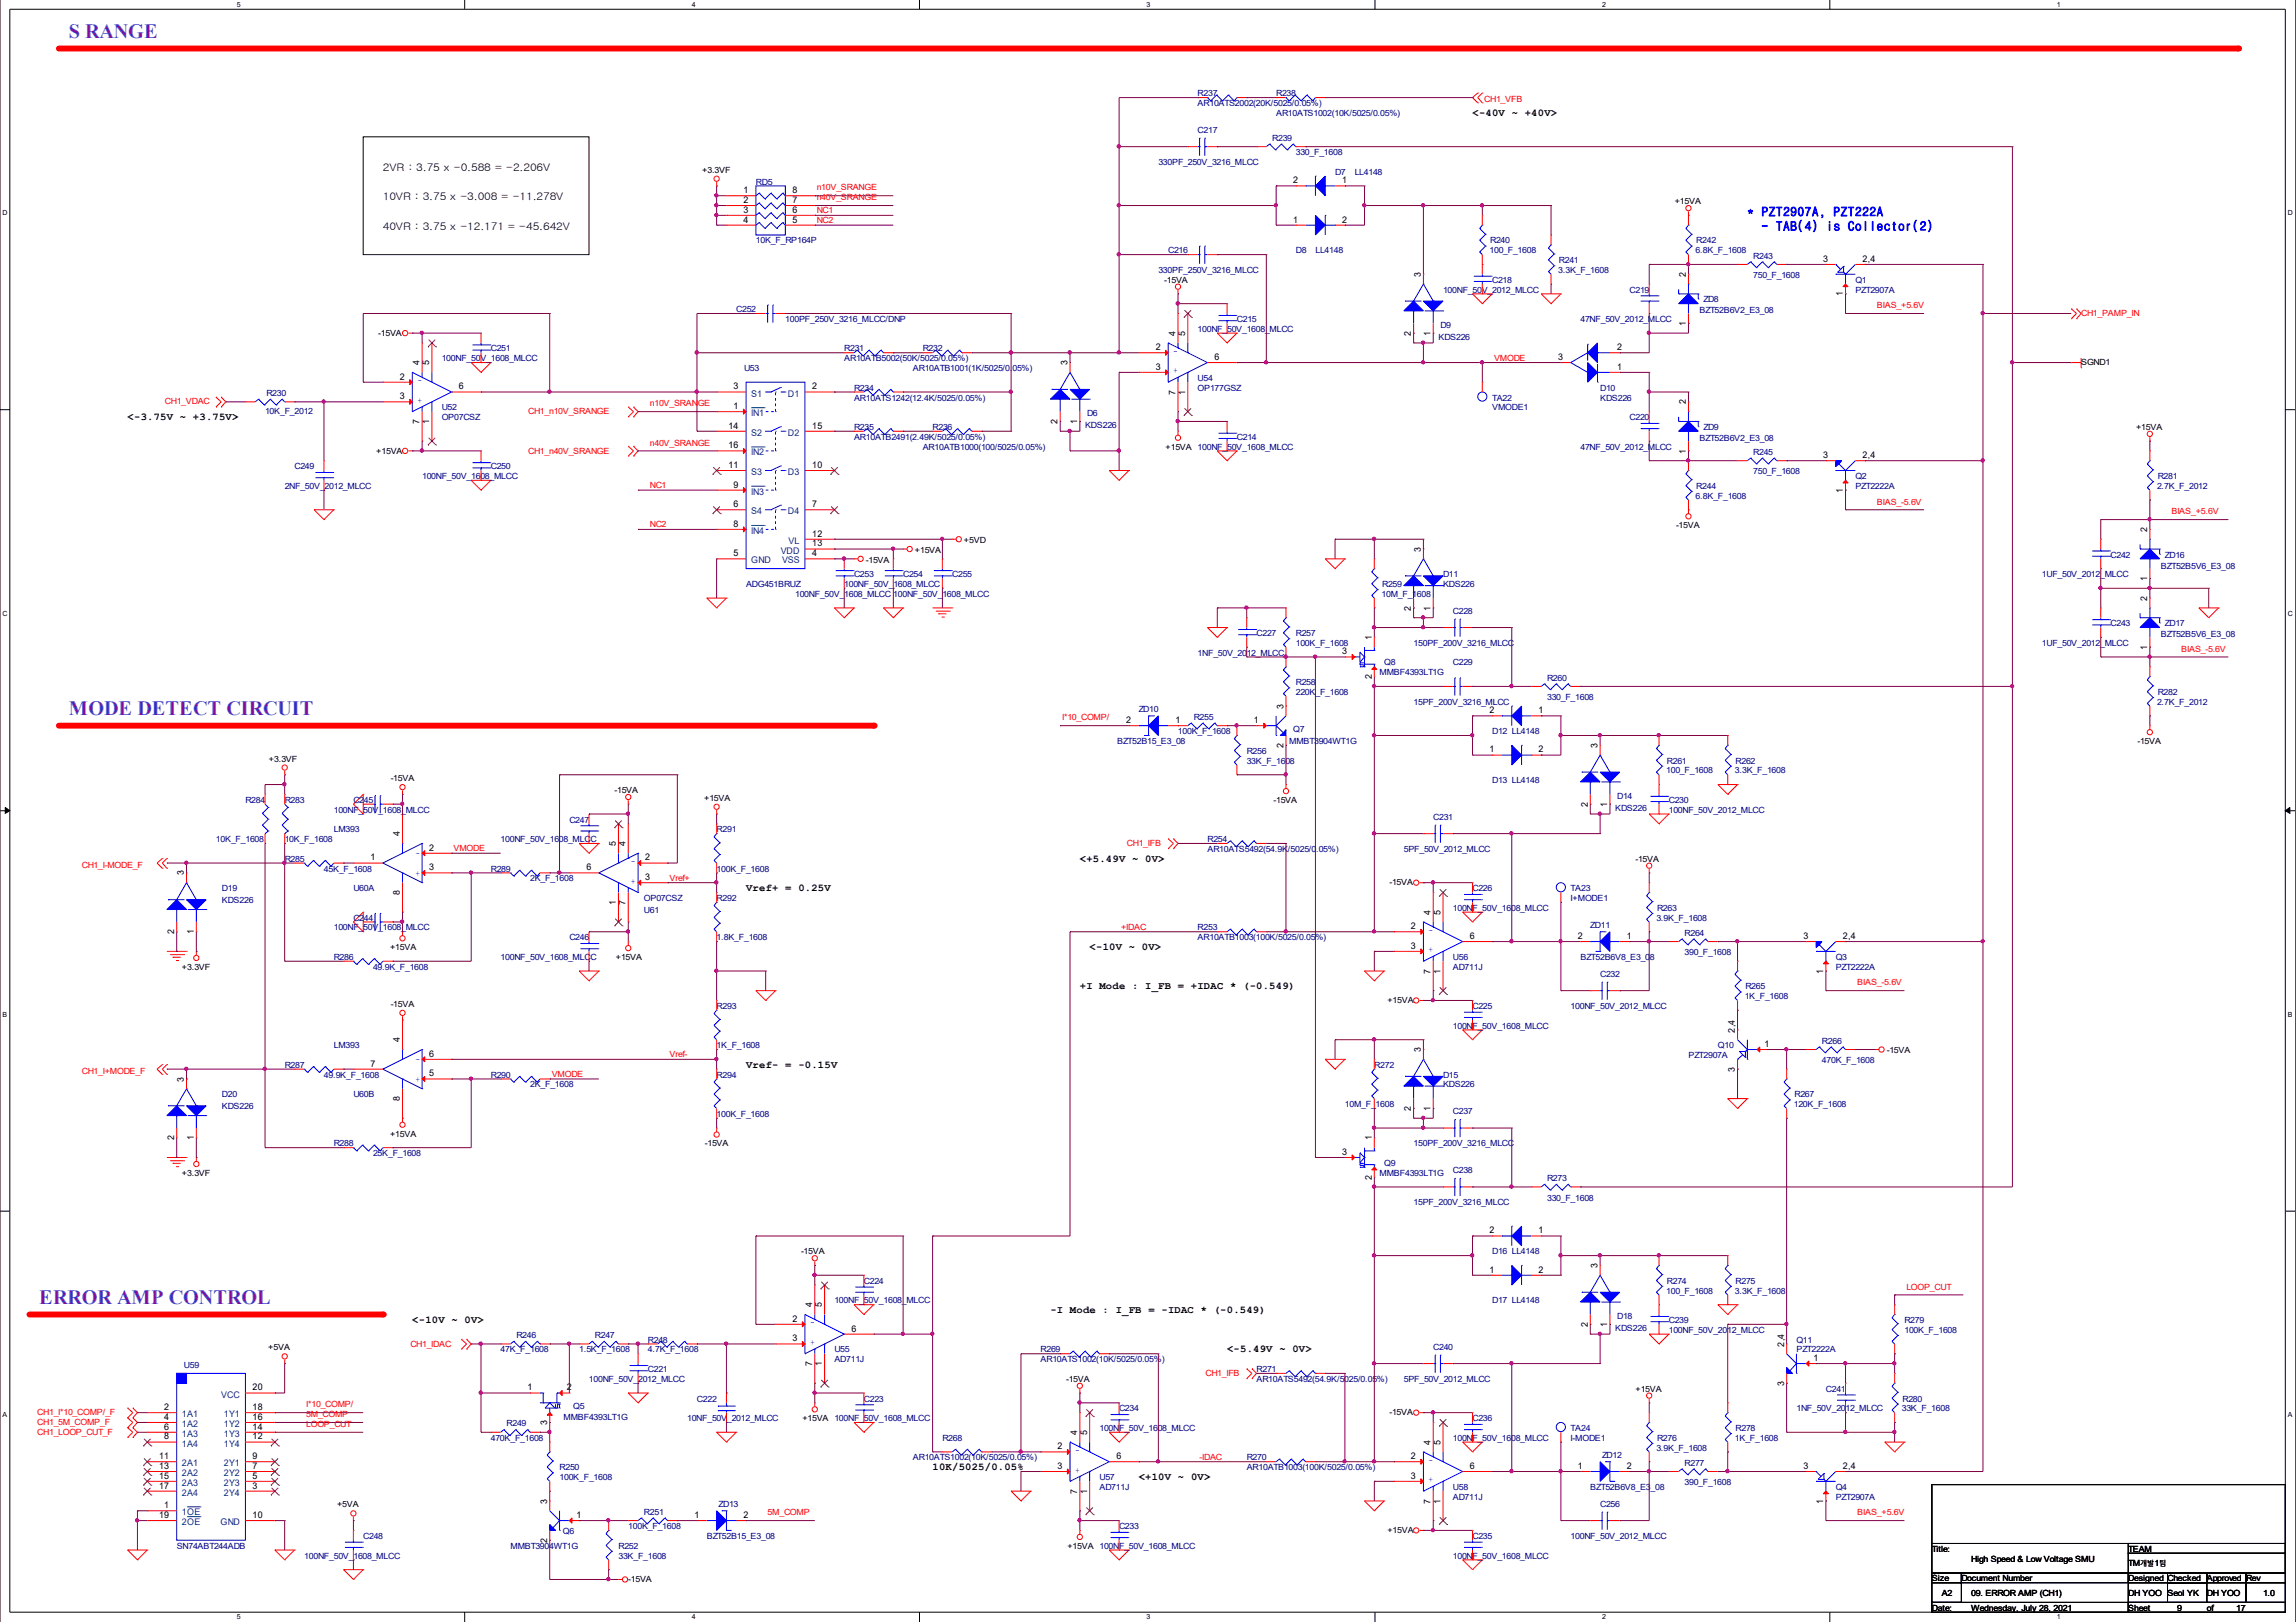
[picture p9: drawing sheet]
<svg xmlns="http://www.w3.org/2000/svg" width="297mm" height="210mm" viewBox="0 0 297 210" stroke-linecap="round" stroke-linejoin="round" font-family="sans-serif">
<defs><g id="words">
<g font-size="2.6" fill="#8000ff">
<text x="8.9" y="4.9">S RANGE</text>
<text x="8.9" y="92.6">MODE DETECT CIRCUIT</text>
<text x="5.1" y="168.8">ERROR AMP CONTROL</text>
</g>
<g font-size="1.6" fill="#00f">
<text x="226.1" y="28">* PZT2907A, PZT222A</text>
<text x="227.9" y="29.8">- TAB(4) is Collector(2)</text>
</g>
<g font-size="1.4">
<text x="190.5" y="15">&lt;-40V ~ +40V&gt;</text>
<text x="49.5" y="22.1">2VR : 3.75 x -0.588 = -2.206V</text>
<text x="49.5" y="29.7">40VR : 3.75 x -12.171 = -45.642V</text>
<text x="49.5" y="25.9">10VR : 3.75 x -3.008 = -11.278V</text>
<text x="16.5" y="54.4">&lt;-3.75V ~ +3.75V&gt;</text>
<text x="139.7" y="111.5">&lt;+5.49V ~ 0V&gt;</text>
<text x="96.5" y="115.3">Vref+ = 0.25V</text>
<text x="141" y="123">&lt;-10V ~ 0V&gt;</text>
<text x="139.7" y="128">+I Mode : I_FB = +IDAC * (-0.549)</text>
<text x="96.5" y="138.2">Vref- = -0.15V</text>
<text x="53.3" y="171.2">&lt;-10V ~ 0V&gt;</text>
<text x="135.9" y="169.9">-I Mode : I_FB = -IDAC * (-0.549)</text>
<text x="158.7" y="175">&lt;-5.49V ~ 0V&gt;</text>
<text x="120.6" y="190.3">10K/5025/0.05%</text>
<text x="147.3" y="191.5">&lt;+10V ~ 0V&gt;</text>
</g>
<g font-size="1.2">
<text x="167.3" y="23.7">2</text>
<text x="173.7" y="23.7">1</text>
<text x="96.2" y="25">1</text>
<text x="96.2" y="26.3">2</text>
<text x="96.2" y="27.5">3</text>
<text x="96.2" y="28.8">4</text>
<text x="102.5" y="28.8">5</text>
<text x="102.5" y="27.5">6</text>
<text x="102.5" y="26.3">7</text>
<text x="102.5" y="25">8</text>
<text x="167.3" y="28.8">1</text>
<text x="173.7" y="28.8">2</text>
<text x="183.8" y="35.8" transform="rotate(-90 183.8 35.8)">3</text>
<text x="218.1" y="35.8" transform="rotate(-90 218.1 35.8)">2</text>
<text x="235.9" y="33.9">3</text>
<text x="241" y="33.9">2,4</text>
<text x="238.4" y="38.4" transform="rotate(-90 238.4 38.4)">1</text>
<text x="54.3" y="47.3" transform="rotate(-90 54.3 47.3)">4</text>
<text x="55.5" y="47.3" transform="rotate(-90 55.5 47.3)">5</text>
<text x="138.1" y="47.3" transform="rotate(-90 138.1 47.3)">3</text>
<text x="149.5" y="47.9">3</text>
<text x="149.5" y="45.3">2</text>
<text x="152.1" y="43.4" transform="rotate(-90 152.1 43.4)">4</text>
<text x="153.3" y="43.4" transform="rotate(-90 153.3 43.4)">5</text>
<text x="157.1" y="46.6">6</text>
<text x="182.5" y="43.4" transform="rotate(-90 182.5 43.4)">2</text>
<text x="185.1" y="43.4" transform="rotate(-90 185.1 43.4)">1</text>
<text x="201.6" y="46.6">3</text>
<text x="209.2" y="45.3">2</text>
<text x="209.2" y="47.9">1</text>
<text x="218.1" y="42.2" transform="rotate(-90 218.1 42.2)">1</text>
<text x="51.7" y="51.7">3</text>
<text x="51.7" y="49.1">2</text>
<text x="59.4" y="50.4">6</text>
<text x="94.9" y="50.4">3</text>
<text x="94.9" y="52.9">1</text>
<text x="105.1" y="50.4">2</text>
<text x="152.1" y="51.1" transform="rotate(-90 152.1 51.1)">7</text>
<text x="153.3" y="51.1" transform="rotate(-90 153.3 51.1)">1</text>
<text x="218.1" y="52.3" transform="rotate(-90 218.1 52.3)">2</text>
<text x="54.3" y="54.9" transform="rotate(-90 54.3 54.9)">7</text>
<text x="55.5" y="54.9" transform="rotate(-90 55.5 54.9)">1</text>
<text x="94.2" y="58">16</text>
<text x="94.2" y="55.5">14</text>
<text x="105.1" y="55.5">15</text>
<text x="136.8" y="54.9" transform="rotate(-90 136.8 54.9)">2</text>
<text x="139.4" y="54.9" transform="rotate(-90 139.4 54.9)">1</text>
<text x="218.1" y="58.7" transform="rotate(-90 218.1 58.7)">1</text>
<text x="235.9" y="59.3">3</text>
<text x="241" y="59.3">2,4</text>
<text x="94.2" y="60.6">11</text>
<text x="94.9" y="63.1">9</text>
<text x="94.9" y="65.6">6</text>
<text x="105.1" y="60.6">10</text>
<text x="105.1" y="65.6">7</text>
<text x="238.4" y="63.8" transform="rotate(-90 238.4 63.8)">1</text>
<text x="94.9" y="72">5</text>
<text x="94.9" y="68.2">8</text>
<text x="105.1" y="70.7">13</text>
<text x="105.1" y="72">4</text>
<text x="105.1" y="69.4">12</text>
<text x="183.8" y="71.4" transform="rotate(-90 183.8 71.4)">3</text>
<text x="277.8" y="68.8" transform="rotate(-90 277.8 68.8)">2</text>
<text x="277.8" y="77.7" transform="rotate(-90 277.8 77.7)">2</text>
<text x="277.8" y="75.2" transform="rotate(-90 277.8 75.2)">1</text>
<text x="177.5" y="82.8" transform="rotate(-90 177.5 82.8)">1</text>
<text x="182.5" y="79" transform="rotate(-90 182.5 79)">2</text>
<text x="185.1" y="79" transform="rotate(-90 185.1 79)">1</text>
<text x="173.7" y="84.7">3</text>
<text x="177.5" y="87.9" transform="rotate(-90 177.5 87.9)">2</text>
<text x="277.8" y="84.1" transform="rotate(-90 277.8 84.1)">1</text>
<text x="145.7" y="93.6">2</text>
<text x="152.1" y="93.6">1</text>
<text x="162.2" y="93.6">1</text>
<text x="166" y="91.7" transform="rotate(-90 166 91.7)">3</text>
<text x="192.7" y="92.3">2</text>
<text x="199.1" y="92.3">1</text>
<text x="166" y="96.8" transform="rotate(-90 166 96.8)">2</text>
<text x="192.7" y="97.4">1</text>
<text x="199.1" y="97.4">2</text>
<text x="206.7" y="96.8" transform="rotate(-90 206.7 96.8)">3</text>
<text x="205.4" y="104.4" transform="rotate(-90 205.4 104.4)">2</text>
<text x="207.9" y="104.4" transform="rotate(-90 207.9 104.4)">1</text>
<text x="23.8" y="113.3" transform="rotate(-90 23.8 113.3)">3</text>
<text x="47.9" y="111.4">1</text>
<text x="51.7" y="108.2" transform="rotate(-90 51.7 108.2)">4</text>
<text x="55.5" y="112.6">3</text>
<text x="55.5" y="110.1">2</text>
<text x="75.9" y="112.6">6</text>
<text x="79.7" y="109.5" transform="rotate(-90 79.7 109.5)">5</text>
<text x="80.9" y="109.5" transform="rotate(-90 80.9 109.5)">4</text>
<text x="83.5" y="113.9">3</text>
<text x="83.5" y="111.4">2</text>
<text x="51.7" y="115.8" transform="rotate(-90 51.7 115.8)">8</text>
<text x="79.7" y="117.1" transform="rotate(-90 79.7 117.1)">1</text>
<text x="80.9" y="117.1" transform="rotate(-90 80.9 117.1)">7</text>
<text x="185.1" y="118.4" transform="rotate(-90 185.1 118.4)">4</text>
<text x="186.4" y="118.4" transform="rotate(-90 186.4 118.4)">5</text>
<text x="22.5" y="120.9" transform="rotate(-90 22.5 120.9)">2</text>
<text x="25.1" y="120.9" transform="rotate(-90 25.1 120.9)">1</text>
<text x="182.5" y="122.8">3</text>
<text x="182.5" y="120.2">2</text>
<text x="185.1" y="126" transform="rotate(-90 185.1 126)">7</text>
<text x="186.4" y="126" transform="rotate(-90 186.4 126)">1</text>
<text x="190.2" y="121.5">6</text>
<text x="204.1" y="121.5">2</text>
<text x="210.5" y="121.5">1</text>
<text x="233.3" y="121.5">3</text>
<text x="235.9" y="126" transform="rotate(-90 235.9 126)">1</text>
<text x="238.4" y="121.5">2,4</text>
<text x="51.7" y="134.9" transform="rotate(-90 51.7 134.9)">4</text>
<text x="55.5" y="136.8">6</text>
<text x="183.8" y="136.2" transform="rotate(-90 183.8 136.2)">3</text>
<text x="224.5" y="133.6" transform="rotate(-90 224.5 133.6)">2,4</text>
<text x="228.3" y="135.5">1</text>
<text x="23.8" y="140" transform="rotate(-90 23.8 140)">3</text>
<text x="47.9" y="138">7</text>
<text x="51.7" y="142.5" transform="rotate(-90 51.7 142.5)">8</text>
<text x="55.5" y="139.3">5</text>
<text x="182.5" y="143.8" transform="rotate(-90 182.5 143.8)">2</text>
<text x="185.1" y="143.8" transform="rotate(-90 185.1 143.8)">1</text>
<text x="224.5" y="138.7" transform="rotate(-90 224.5 138.7)">3</text>
<text x="22.5" y="147.6" transform="rotate(-90 22.5 147.6)">2</text>
<text x="25.1" y="147.6" transform="rotate(-90 25.1 147.6)">1</text>
<text x="173.7" y="149.5">3</text>
<text x="177.5" y="147.6" transform="rotate(-90 177.5 147.6)">1</text>
<text x="177.5" y="152.7" transform="rotate(-90 177.5 152.7)">2</text>
<text x="192.7" y="159.6">2</text>
<text x="199.1" y="159.6">1</text>
<text x="192.7" y="164.7">1</text>
<text x="199.1" y="164.7">2</text>
<text x="206.7" y="164.1" transform="rotate(-90 206.7 164.1)">3</text>
<text x="102.5" y="173.6">3</text>
<text x="102.5" y="171">2</text>
<text x="105.1" y="169.2" transform="rotate(-90 105.1 169.2)">4</text>
<text x="106.3" y="169.2" transform="rotate(-90 106.3 169.2)">5</text>
<text x="110.2" y="172.3">6</text>
<text x="205.4" y="171.7" transform="rotate(-90 205.4 171.7)">2</text>
<text x="207.9" y="171.7" transform="rotate(-90 207.9 171.7)">1</text>
<text x="32.7" y="179.9">20</text>
<text x="68.2" y="179.9">1</text>
<text x="73.3" y="179.9">2</text>
<text x="105.1" y="176.8" transform="rotate(-90 105.1 176.8)">7</text>
<text x="106.3" y="176.8" transform="rotate(-90 106.3 176.8)">1</text>
<text x="230.8" y="179.3" transform="rotate(-90 230.8 179.3)">3</text>
<text x="230.8" y="174.3" transform="rotate(-90 230.8 174.3)">2,4</text>
<text x="234.6" y="176.1">1</text>
<text x="21.3" y="182.5">2</text>
<text x="21.3" y="183.7">4</text>
<text x="21.3" y="185">6</text>
<text x="32.7" y="182.5">18</text>
<text x="32.7" y="183.7">16</text>
<text x="32.7" y="185">14</text>
<text x="70.8" y="184.4" transform="rotate(-90 70.8 184.4)">3</text>
<text x="139.4" y="185.7" transform="rotate(-90 139.4 185.7)">4</text>
<text x="140.6" y="185.7" transform="rotate(-90 140.6 185.7)">5</text>
<text x="20.6" y="188.8">11</text>
<text x="20.6" y="190.1">13</text>
<text x="20.6" y="191.4">15</text>
<text x="21.3" y="186.3">8</text>
<text x="32.7" y="186.3">12</text>
<text x="32.7" y="188.8">9</text>
<text x="32.7" y="190.1">7</text>
<text x="32.7" y="191.4">5</text>
<text x="136.8" y="190.1">3</text>
<text x="136.8" y="187.6">2</text>
<text x="144.4" y="188.8">6</text>
<text x="182.5" y="191.4">3</text>
<text x="182.5" y="188.8">2</text>
<text x="185.1" y="187" transform="rotate(-90 185.1 187)">4</text>
<text x="186.4" y="187" transform="rotate(-90 186.4 187)">5</text>
<text x="190.2" y="190.1">6</text>
<text x="204.1" y="190.1">1</text>
<text x="210.5" y="190.1">2</text>
<text x="233.3" y="190.1">3</text>
<text x="238.4" y="190.1">2,4</text>
<text x="20.6" y="192.6">17</text>
<text x="20.6" y="196.4">19</text>
<text x="21.3" y="195.2">1</text>
<text x="32.7" y="192.6">3</text>
<text x="32.7" y="196.4">10</text>
<text x="70.8" y="194.6" transform="rotate(-90 70.8 194.6)">3</text>
<text x="74.6" y="196.4">1</text>
<text x="89.8" y="196.4">1</text>
<text x="96.2" y="196.4">2</text>
<text x="139.4" y="193.3" transform="rotate(-90 139.4 193.3)">7</text>
<text x="140.6" y="193.3" transform="rotate(-90 140.6 193.3)">1</text>
<text x="185.1" y="194.6" transform="rotate(-90 185.1 194.6)">7</text>
<text x="186.4" y="194.6" transform="rotate(-90 186.4 194.6)">1</text>
<text x="235.9" y="194.6" transform="rotate(-90 235.9 194.6)">1</text>
<text x="70.8" y="199.7" transform="rotate(-90 70.8 199.7)">2</text>
</g>
<g font-size="1.2" fill="#004080">
<text x="97.2" y="51.3">S1</text>
<text x="97.2" y="53.9">IN1</text>
<text x="101.9" y="51.3">D1</text>
<text x="97.2" y="58.9">IN2</text>
<text x="97.2" y="56.4">S2</text>
<text x="101.9" y="56.4">D2</text>
<text x="97.2" y="61.5">S3</text>
<text x="97.2" y="64">IN3</text>
<text x="101.9" y="61.5">D3</text>
<text x="97.2" y="66.6">S4</text>
<text x="97.2" y="69.1">IN4</text>
<text x="101" y="71.6">VDD</text>
<text x="101.9" y="66.6">D4</text>
<text x="102" y="70.4">VL</text>
<text x="97.2" y="72.9">GND</text>
<text x="101.2" y="72.9">VSS</text>
<text x="23.5" y="183.4">1A1</text>
<text x="23.5" y="184.7">1A2</text>
<text x="23.5" y="185.9">1A3</text>
<text x="28.6" y="180.9">VCC</text>
<text x="29" y="183.4">1Y1</text>
<text x="29" y="184.7">1Y2</text>
<text x="29" y="185.9">1Y3</text>
<text x="23.5" y="187.2">1A4</text>
<text x="23.5" y="189.8">2A1</text>
<text x="23.5" y="191">2A2</text>
<text x="29" y="187.2">1Y4</text>
<text x="29" y="189.8">2Y1</text>
<text x="29" y="191">2Y2</text>
<text x="23.5" y="196.1">1OE</text>
<text x="23.5" y="192.3">2A3</text>
<text x="23.5" y="193.6">2A4</text>
<text x="23.5" y="197.4">2OE</text>
<text x="28.5" y="197.4">GND</text>
<text x="29" y="192.3">2Y3</text>
<text x="29" y="193.6">2Y4</text>
</g>
<g font-size="1.1" fill="#000080">
<text x="154.9" y="17.2">C217</text>
<text x="154.9" y="12.5">R237</text>
<text x="154.9" y="13.7">AR10ATS2002(20K/5025/0.05%)</text>
<text x="165.1" y="12.5">R238</text>
<text x="165.1" y="15">AR10ATS1002(10K/5025/0.05%)</text>
<text x="97.8" y="23.9">RD5</text>
<text x="149.9" y="21.4">330PF_250V_3216_MLCC</text>
<text x="164.6" y="18.2">R239</text>
<text x="167.6" y="20.1">330_F_1608</text>
<text x="172.7" y="22.6">D7</text>
<text x="175.3" y="22.6">LL4148</text>
<text x="97.8" y="31.5">10K_F_RP164P</text>
<text x="149.9" y="35.3">330PF_250V_3216_MLCC</text>
<text x="151.1" y="32.8">C216</text>
<text x="167.6" y="32.8">D8</text>
<text x="170.2" y="32.8">LL4148</text>
<text x="192.7" y="32.8">100_F_1608</text>
<text x="192.8" y="31.5">R240</text>
<text x="201.6" y="35.3">3.3K_F_1608</text>
<text x="201.7" y="34.1">R241</text>
<text x="219.4" y="32.8">6.8K_F_1608</text>
<text x="219.5" y="31.5">R242</text>
<text x="226.8" y="33.5">R243</text>
<text x="226.8" y="36">750_F_1608</text>
<text x="95.2" y="40.4">C252</text>
<text x="101.6" y="41.7">100PF_250V_3216_MLCC/DNP</text>
<text x="160" y="41.7">C215</text>
<text x="186.7" y="37.9">100NF_50V_2012_MLCC</text>
<text x="193" y="36.6">C218</text>
<text x="204.5" y="41.7">47NF_50V_2012_MLCC</text>
<text x="210.8" y="37.9">C219</text>
<text x="219.9" y="40.6">BZT52B6V2_E3_08</text>
<text x="220.4" y="39.1">ZD8</text>
<text x="240" y="36.6">Q1</text>
<text x="240" y="37.9">PZT2907A</text>
<text x="57.1" y="46.8">100NF_50V_1608_MLCC</text>
<text x="63.5" y="45.5">C251</text>
<text x="109.2" y="45.5">R231</text>
<text x="109.2" y="46.8">AR10ATB5002(50K/5025/0.05%)</text>
<text x="119.4" y="45.5">R232</text>
<text x="154.9" y="42.9">100NF_50V_1608_MLCC</text>
<text x="186.1" y="44">KDS226</text>
<text x="186.4" y="42.4">D9</text>
<text x="34.3" y="53.6">10K_F_2012</text>
<text x="34.5" y="51.2">R230</text>
<text x="57.1" y="53.1">U52</text>
<text x="96.3" y="48">U53</text>
<text x="110.5" y="50.6">R234</text>
<text x="110.5" y="51.8">AR10ATS1242(12.4K/5025/0.05%)</text>
<text x="118.1" y="48">AR10ATB1001(1K/5025/0.05%)</text>
<text x="140.6" y="53.9">D6</text>
<text x="154.9" y="49.3">U54</text>
<text x="154.9" y="50.6">OP177GSZ</text>
<text x="193" y="51.8">TA22</text>
<text x="193" y="53.1">VMODE1</text>
<text x="207" y="50.6">D10</text>
<text x="207" y="51.8">KDS226</text>
<text x="57.1" y="54.4">OP07CSZ</text>
<text x="110.5" y="55.6">R235</text>
<text x="110.5" y="56.9">AR10ATB2491(2.49K/5025/0.05%)</text>
<text x="119.4" y="58.2">AR10ATB1000(100/5025/0.05%)</text>
<text x="120.6" y="55.6">R236</text>
<text x="140.4" y="55.4">KDS226</text>
<text x="160" y="56.9">C214</text>
<text x="204.5" y="58.2">47NF_50V_2012_MLCC</text>
<text x="210.8" y="54.4">C220</text>
<text x="219.9" y="57.1">BZT52B6V2_E3_08</text>
<text x="220.4" y="55.6">ZD9</text>
<text x="226.8" y="58.9">R245</text>
<text x="36.8" y="63.3">2NF_50V_2012_MLCC</text>
<text x="38.1" y="60.7">C249</text>
<text x="54.6" y="62">100NF_50V_1608_MLCC</text>
<text x="63.5" y="60.7">C250</text>
<text x="219.4" y="64.5">6.8K_F_1608</text>
<text x="219.5" y="63.3">R244</text>
<text x="226.8" y="61.4">750_F_1608</text>
<text x="240" y="62">Q2</text>
<text x="240" y="63.3">PZT2222A</text>
<text x="279.1" y="63.3">2.7K_F_2012</text>
<text x="279.1" y="62">R281</text>
<text x="96.5" y="76">ADG451BRUZ</text>
<text x="102.9" y="77.2">100NF_50V_1608_MLCC</text>
<text x="109.2" y="76">100NF_50V_1608_MLCC</text>
<text x="110.5" y="74.7">C253</text>
<text x="115.6" y="77.2">100NF_50V_1608_MLCC</text>
<text x="116.8" y="74.7">C254</text>
<text x="123.2" y="74.7">C255</text>
<text x="178.7" y="77.2">10M_F_1608</text>
<text x="178.8" y="76">R259</text>
<text x="186.7" y="74.7">D11</text>
<text x="186.7" y="76">KDS226</text>
<text x="264.2" y="74.7">1UF_50V_2012_MLCC</text>
<text x="273" y="72.2">C242</text>
<text x="279.6" y="73.6">BZT52B5V6_E3_08</text>
<text x="280.1" y="72.2">ZD16</text>
<text x="162.6" y="82.3">C227</text>
<text x="167.6" y="82.3">R257</text>
<text x="167.6" y="83.6">100K_F_1608</text>
<text x="182.9" y="83.6">150PF_200V_3216_MLCC</text>
<text x="188" y="79.4">C228</text>
<text x="264.2" y="83.6">1UF_50V_2012_MLCC</text>
<text x="273" y="81">C243</text>
<text x="279.6" y="82.5">BZT52B5V6_E3_08</text>
<text x="280.1" y="81">ZD17</text>
<text x="154.9" y="84.9">1NF_50V_2012_MLCC</text>
<text x="167.6" y="88.7">R258</text>
<text x="167.6" y="89.9">220K_F_1608</text>
<text x="178.5" y="87.4">MMBF4393LT1G</text>
<text x="179.1" y="86.1">Q8</text>
<text x="188" y="86.1">C229</text>
<text x="200.2" y="88.1">R260</text>
<text x="279.1" y="89.9">R282</text>
<text x="147.3" y="92.1">ZD10</text>
<text x="152.4" y="95">100K_F_1608</text>
<text x="154.4" y="93.2">R255</text>
<text x="167.3" y="94.8">Q7</text>
<text x="182.9" y="91.2">15PF_200V_3216_MLCC</text>
<text x="193" y="95">D12 LL4148</text>
<text x="200.2" y="90.6">330_F_1608</text>
<text x="279.1" y="91.2">2.7K_F_2012</text>
<text x="144.5" y="96.3">BZT52B15_E3_08</text>
<text x="161.3" y="97.6">R256</text>
<text x="161.3" y="98.8">33K_F_1608</text>
<text x="166.8" y="96.3">MMBT3904WT1G</text>
<text x="193" y="101.4">D13 LL4148</text>
<text x="215.6" y="100.1">100_F_1608</text>
<text x="215.6" y="98.8">R261</text>
<text x="224.5" y="100.1">3.3K_F_1608</text>
<text x="224.5" y="98.8">R262</text>
<text x="31.7" y="103.9">R284</text>
<text x="36.8" y="103.9">R283</text>
<text x="43.2" y="107.7">LM393</text>
<text x="43.2" y="105.2">100NF_50V_1608_MLCC</text>
<text x="45.7" y="103.9">C245</text>
<text x="73.7" y="106.4">C247</text>
<text x="92.7" y="107.7">R291</text>
<text x="185.4" y="106.1">C231</text>
<text x="209" y="104.9">KDS226</text>
<text x="209.2" y="103.4">D14</text>
<text x="215.9" y="103.9">C230</text>
<text x="215.9" y="105.2">100NF_50V_2012_MLCC</text>
<text x="27.9" y="109">10K_F_1608</text>
<text x="36.8" y="109">10K_F_1608</text>
<text x="36.8" y="111.5">R285</text>
<text x="41.9" y="112.8">45K_F_1608</text>
<text x="63.5" y="112.8">R289</text>
<text x="64.8" y="109">100NF_50V_1608_MLCC</text>
<text x="92.7" y="112.8">100K_F_1608</text>
<text x="156.2" y="109">R254</text>
<text x="156.2" y="110.3">AR10ATS5492(54.9K/5025/0.05%)</text>
<text x="181.6" y="110.3">5PF_50V_2012_MLCC</text>
<text x="28.7" y="115.3">D19</text>
<text x="28.7" y="116.9">KDS226</text>
<text x="45.7" y="115.3">U60A</text>
<text x="45.7" y="119.1">C244</text>
<text x="68.6" y="114.1">2K_F_1608</text>
<text x="83.3" y="118.1">U61</text>
<text x="83.3" y="116.6">OP07CSZ</text>
<text x="92.7" y="116.6">R292</text>
<text x="188" y="117.9">100NF_50V_1608_MLCC</text>
<text x="190.5" y="115.3">C226</text>
<text x="203.2" y="115.3">TA23</text>
<text x="203.2" y="116.6">I+MODE1</text>
<text x="214.3" y="119.1">3.9K_F_1608</text>
<text x="214.4" y="117.9">R263</text>
<text x="43.2" y="124.2">R286</text>
<text x="43.2" y="120.4">100NF_50V_1608_MLCC</text>
<text x="48.3" y="125.5">49.9K_F_1608</text>
<text x="64.8" y="124.2">100NF_50V_1608_MLCC</text>
<text x="73.7" y="121.7">C246</text>
<text x="92.7" y="121.7">1.8K_F_1608</text>
<text x="154.9" y="120.4">R253</text>
<text x="154.9" y="121.7">AR10ATB1003(100K/5025/0.05%)</text>
<text x="188" y="124.2">U56</text>
<text x="188" y="125.5">AD711J</text>
<text x="204.5" y="124.2">BZT52B6V8_E3_08</text>
<text x="205.7" y="120.1">ZD11</text>
<text x="217.9" y="121.1">R264</text>
<text x="217.9" y="123.6">390_F_1608</text>
<text x="237.5" y="124.2">Q3</text>
<text x="237.5" y="125.5">PZT2222A</text>
<text x="92.7" y="130.6">R293</text>
<text x="190.5" y="130.6">C225</text>
<text x="203.2" y="130.6">100NF_50V_2012_MLCC</text>
<text x="207" y="126.4">C232</text>
<text x="225.7" y="129.3">1K_F_1608</text>
<text x="225.8" y="128">R265</text>
<text x="43.2" y="135.7">LM393</text>
<text x="92.7" y="135.7">1K_F_1608</text>
<text x="188" y="133.1">100NF_50V_1608_MLCC</text>
<text x="218.4" y="136.9">PZT2907A</text>
<text x="222.2" y="135.7">Q10</text>
<text x="235.7" y="135.1">R266</text>
<text x="235.7" y="137.6">470K_F_1608</text>
<text x="28.7" y="142">D20</text>
<text x="28.7" y="143.5">KDS226</text>
<text x="36.8" y="138.2">R287</text>
<text x="41.9" y="139.5">49.9K_F_1608</text>
<text x="45.7" y="142">U60B</text>
<text x="63.5" y="139.5">R290</text>
<text x="68.6" y="140.7">2K_F_1608</text>
<text x="92.7" y="139.5">R294</text>
<text x="174" y="143.3">10M_F_1608</text>
<text x="177.8" y="138.2">R272</text>
<text x="186.7" y="139.5">D15</text>
<text x="186.7" y="140.7">KDS226</text>
<text x="232.1" y="143.3">120K_F_1608</text>
<text x="232.2" y="142">R267</text>
<text x="43.2" y="148.4">R288</text>
<text x="48.3" y="149.6">25K_F_1608</text>
<text x="92.7" y="144.5">100K_F_1608</text>
<text x="182.9" y="148.4">150PF_200V_3216_MLCC</text>
<text x="188" y="144.2">C237</text>
<text x="178.5" y="152.2">MMBF4393LT1G</text>
<text x="179.1" y="150.9">Q9</text>
<text x="182.9" y="156">15PF_200V_3216_MLCC</text>
<text x="188" y="151.8">C238</text>
<text x="200.2" y="152.8">R273</text>
<text x="200.2" y="155.4">330_F_1608</text>
<text x="111.8" y="166.1">C224</text>
<text x="193" y="162.3">D16 LL4148</text>
<text x="215.6" y="167.4">100_F_1608</text>
<text x="215.6" y="166.1">R274</text>
<text x="224.5" y="167.4">3.3K_F_1608</text>
<text x="224.5" y="166.1">R275</text>
<text x="66.8" y="173.2">R246</text>
<text x="77" y="173.2">R247</text>
<text x="83.8" y="173.8">R248</text>
<text x="107.9" y="168.7">100NF_50V_1608_MLCC</text>
<text x="193" y="168.7">D17 LL4148</text>
<text x="209" y="172.2">KDS226</text>
<text x="209.2" y="170.7">D18</text>
<text x="215.9" y="171.2">C239</text>
<text x="215.9" y="172.5">100NF_50V_2012_MLCC</text>
<text x="232.4" y="173.8">Q11</text>
<text x="246.4" y="171.2">R279</text>
<text x="246.4" y="172.5">100K_F_1608</text>
<text x="23.8" y="177.1">U59</text>
<text x="64.8" y="175">47K_F_1608</text>
<text x="74.9" y="175">1.5K_F_1608</text>
<text x="76.2" y="178.8">100NF_50V_2012_MLCC</text>
<text x="83.8" y="175">4.7K_F_1608</text>
<text x="83.8" y="177.6">C221</text>
<text x="107.9" y="175">U55</text>
<text x="107.9" y="176.3">AD711J</text>
<text x="134.6" y="175">R269</text>
<text x="134.6" y="176.3">AR10ATS1002(10K/5025/0.05%)</text>
<text x="162.6" y="177.6">R271</text>
<text x="162.6" y="178.8">AR10ATS5492(54.9K/5025/0.05%)</text>
<text x="181.6" y="178.8">5PF_50V_2012_MLCC</text>
<text x="185.4" y="174.7">C240</text>
<text x="232.4" y="175">PZT2222A</text>
<text x="65.5" y="184.6">R249</text>
<text x="72.9" y="183.8">MMBF4393LT1G</text>
<text x="74.2" y="182.4">Q5</text>
<text x="88.9" y="183.9">10NF_50V_2012_MLCC</text>
<text x="90.2" y="181.4">C222</text>
<text x="111.8" y="181.4">C223</text>
<text x="142.2" y="185.2">100NF_50V_1608_MLCC</text>
<text x="144.8" y="182.6">C234</text>
<text x="190.5" y="183.9">C236</text>
<text x="203.2" y="185.2">TA24</text>
<text x="224.5" y="185.2">R278</text>
<text x="232.4" y="182.6">1NF_50V_2012_MLCC</text>
<text x="236.2" y="180.1">C241</text>
<text x="246" y="182.6">33K_F_1608</text>
<text x="246.1" y="181.4">R280</text>
<text x="63.5" y="186.5">470K_F_1608</text>
<text x="72.4" y="190.3">R250</text>
<text x="72.4" y="191.5">100K_F_1608</text>
<text x="118.1" y="189">AR10ATS1002(10K/5025/0.05%)</text>
<text x="121.9" y="186.5">R268</text>
<text x="142.2" y="191.5">U57</text>
<text x="161.3" y="189">R270</text>
<text x="161.3" y="190.3">AR10ATB1003(100K/5025/0.05%)</text>
<text x="188" y="186.5">100NF_50V_1608_MLCC</text>
<text x="203.2" y="186.5">I-MODE1</text>
<text x="207.3" y="188.7">ZD12</text>
<text x="214.3" y="187.7">3.9K_F_1608</text>
<text x="214.4" y="186.5">R276</text>
<text x="217.9" y="189.7">R277</text>
<text x="224.5" y="186.5">1K_F_1608</text>
<text x="81.3" y="197.9">100K_F_1608</text>
<text x="83.3" y="196">R251</text>
<text x="93" y="195">ZD13</text>
<text x="142.2" y="192.8">AD711J</text>
<text x="144.8" y="197.9">C233</text>
<text x="188" y="192.8">U58</text>
<text x="188" y="194.1">AD711J</text>
<text x="205.7" y="192.8">BZT52B6V8_E3_08</text>
<text x="207" y="195">C256</text>
<text x="217.9" y="192.2">390_F_1608</text>
<text x="237.5" y="192.8">Q4</text>
<text x="237.5" y="194.1">PZT2907A</text>
<text x="22.9" y="200.4">SN74ABT244ADB</text>
<text x="39.4" y="201.7">100NF_50V_1608_MLCC</text>
<text x="47" y="199.2">C248</text>
<text x="66" y="200.4">MMBT3904WT1G</text>
<text x="72.8" y="198.6">Q6</text>
<text x="80" y="200.4">R252</text>
<text x="80" y="201.7">33K_F_1608</text>
<text x="91.4" y="199.2">BZT52B15_E3_08</text>
<text x="188" y="201.7">100NF_50V_1608_MLCC</text>
<text x="190.5" y="199.2">C235</text>
<text x="203.2" y="199.2">100NF_50V_2012_MLCC</text>
</g>
<g font-size="1.1" fill="#f00">
<text x="192" y="13.1">CH1_VFB</text>
<text x="105.7" y="24.7">n10V_SRANGE</text>
<text x="105.7" y="25.9">n40V_SRANGE</text>
<text x="105.7" y="27.6">NC1</text>
<text x="105.7" y="28.9">NC2</text>
<text x="242.8" y="39.9">BIAS_+5.6V</text>
<text x="269.2" y="40.9">CH1_PAMP_IN</text>
<text x="193.3" y="46.7">VMODE</text>
<text x="21.3" y="52.3">CH1_VDAC</text>
<text x="68.3" y="53.6">CH1_n10V_SRANGE</text>
<text x="84.1" y="52.6">n10V_SRANGE</text>
<text x="68.3" y="58.7">CH1_n40V_SRANGE</text>
<text x="84.1" y="57.7">n40V_SRANGE</text>
<text x="84.1" y="63.2">NC1</text>
<text x="242.8" y="65.3">BIAS_-5.6V</text>
<text x="84.1" y="68.3">NC2</text>
<text x="280.9" y="66.6">BIAS_+5.6V</text>
<text x="282.2" y="84.3">BIAS_-5.6V</text>
<text x="137.4" y="93.2">I*10_COMP/</text>
<text x="10.6" y="112.3">CH1_I-MODE_F</text>
<text x="58.7" y="110.2">VMODE</text>
<text x="86.6" y="114">Vref+</text>
<text x="145.8" y="109.5">CH1_IFB</text>
<text x="145" y="120.3">+IDAC</text>
<text x="240.3" y="127.5">BIAS_-5.6V</text>
<text x="86.6" y="136.8">Vref-</text>
<text x="10.6" y="139">CH1_I+MODE_F</text>
<text x="71.4" y="139.4">VMODE</text>
<text x="246.6" y="166.9">LOOP_CUT</text>
<text x="53.1" y="174.3">CH1_IDAC</text>
<text x="156" y="178.1">CH1_IFB</text>
<text x="4.8" y="183.1">CH1_I*10_COMP/_F</text>
<text x="4.8" y="184.4">CH1_5M_COMP_F</text>
<text x="4.8" y="185.7">CH1_LOOP_CUT_F</text>
<text x="39.6" y="182.1">I*10_COMP/</text>
<text x="39.6" y="183.4">5M_COMP</text>
<text x="39.6" y="184.7">LOOP_CUT</text>
<text x="155.2" y="188.9">-IDAC</text>
<text x="99.3" y="196.1">5M_COMP</text>
<text x="240.3" y="196.1">BIAS_+5.6V</text>
</g>
<g font-size="1.1">
<text x="90.8" y="22.4">+3.3VF</text>
<text x="216.7" y="26.4">+15VA</text>
<text x="150.6" y="36.6">-15VA</text>
<text x="48.9" y="43.4">-15VA</text>
<text x="269.2" y="47.3">SGND1</text>
<text x="48.7" y="58.7">+15VA</text>
<text x="150.8" y="58.2">+15VA 100NF_50V_1608_MLCC</text>
<text x="276.4" y="55.6">+15VA</text>
<text x="118.4" y="71.6">+15VA</text>
<text x="124.7" y="70.3">+5VD</text>
<text x="216.8" y="68.3">-15VA</text>
<text x="112" y="72.8">-15VA</text>
<text x="34.8" y="98.6">+3.3VF</text>
<text x="50.5" y="101.1">-15VA</text>
<text x="276.5" y="96.3">-15VA</text>
<text x="79.5" y="102.6">-15VA</text>
<text x="91.1" y="103.6">+15VA</text>
<text x="164.8" y="103.9">-15VA</text>
<text x="211.6" y="111.5">-15VA</text>
<text x="179.7" y="114.6">-15VA</text>
<text x="23.5" y="125.5">+3.3VF</text>
<text x="50.5" y="123">+15VA</text>
<text x="79.7" y="124.2">+15VA</text>
<text x="50.5" y="130.3">-15VA</text>
<text x="179.5" y="129.8">+15VA</text>
<text x="244.1" y="136.3">-15VA</text>
<text x="50.5" y="147.1">+15VA</text>
<text x="91.2" y="148.4">-15VA</text>
<text x="23.5" y="152.2">+3.3VF</text>
<text x="103.6" y="162.3">-15VA</text>
<text x="34.7" y="174.7">+5VA</text>
<text x="137.9" y="178.8">-15VA</text>
<text x="103.8" y="183.9">+15VA 100NF_50V_1608_MLCC</text>
<text x="179.7" y="183.1">-15VA</text>
<text x="211.6" y="180.1">+15VA</text>
<text x="43.6" y="195">+5VA</text>
<text x="138.1" y="200.4">+15VA 100NF_50V_1608_MLCC</text>
<text x="179.5" y="198.4">+15VA</text>
<text x="249.9" y="200.8">Title:</text>
<text x="255" y="202.1">High Speed &amp; Low Voltage SMU</text>
<text x="275.3" y="200.8">TEAM</text>
<text x="275.3" y="202.7">TM</text>
<text x="278.7" y="202.7">1</text>
<text x="81.3" y="204.7">-15VA</text>
<text x="249.9" y="204.7">Size</text>
<text x="249.9" y="208.5">Date:</text>
<text x="251.2" y="206.5">A2</text>
<text x="253.7" y="204.7">Document Number</text>
<text x="255" y="206.5">09. ERROR AMP (CH1)</text>
<text x="255" y="208.5">Wednesday, July 28, 2021</text>
<text x="275.3" y="208.5">Sheet</text>
<text x="275.3" y="204.7">Designed Checked Approved Rev</text>
<text x="275.3" y="206.5">DH YOO</text>
<text x="280.4" y="206.5">Seol YK</text>
<text x="281.7" y="208.5">9</text>
<text x="285.5" y="208.5">of</text>
<text x="285.5" y="206.5">DH YOO</text>
<text x="289.3" y="208.5">17</text>
<text x="292.8" y="206.5">1.0</text>
</g>
<g font-size="1.1" fill="#00f">
<text x="152.4" y="47.7" transform="rotate(-180 152.4 47.7)">+</text>
<text x="152.4" y="45.1" transform="rotate(-180 152.4 45.1)">-</text>
<text x="54.6" y="51.5" transform="rotate(-180 54.6 51.5)">+</text>
<text x="54.6" y="49" transform="rotate(-180 54.6 49)">-</text>
<text x="54.4" y="110.2" transform="rotate(-180 54.4 110.2)">-</text>
<text x="54.4" y="112.7" transform="rotate(-180 54.4 112.7)">+</text>
<text x="82.2" y="113.7" transform="rotate(-180 82.2 113.7)">+</text>
<text x="82.2" y="111.2" transform="rotate(-180 82.2 111.2)">-</text>
<text x="185.4" y="122.6" transform="rotate(-180 185.4 122.6)">+</text>
<text x="185.4" y="120.1" transform="rotate(-180 185.4 120.1)">-</text>
<text x="54.4" y="136.8" transform="rotate(-180 54.4 136.8)">-</text>
<text x="54.4" y="139.4" transform="rotate(-180 54.4 139.4)">+</text>
<text x="105.4" y="173.4" transform="rotate(-180 105.4 173.4)">+</text>
<text x="105.4" y="170.9" transform="rotate(-180 105.4 170.9)">-</text>
<text x="139.7" y="189.9" transform="rotate(-180 139.7 189.9)">+</text>
<text x="139.7" y="187.4" transform="rotate(-180 139.7 187.4)">-</text>
<text x="185.4" y="191.2" transform="rotate(-180 185.4 191.2)">+</text>
<text x="185.4" y="188.7" transform="rotate(-180 185.4 188.7)">-</text>
</g>
<g font-size=".9">
<text x="30.6" y=".9">5</text>
<text x="89.5" y=".9">4</text>
<text x="148.3" y=".9">3</text>
<text x="207.3" y=".9">2</text>
<text x="266.1" y=".9">1</text>
<text x=".3" y="27.9">D</text>
<text x="296" y="27.9">D</text>
<text x=".3" y="79.7">C</text>
<text x="296" y="79.7">C</text>
<text x=".3" y="131.6">B</text>
<text x="296" y="131.6">B</text>
<text x=".3" y="183.4">A</text>
<text x="296" y="183.4">A</text>
<text x="276.9" y="202.6">개발 팀</text>
<text x="30.6" y="209.6">5</text>
<text x="89.5" y="209.6">4</text>
<text x="148.3" y="209.6">3</text>
<text x="207.3" y="209.6">2</text>
<text x="266.1" y="209.6">1</text>
</g>
</g></defs>
<path d="M0 -.1v210M296.9 -.1v210M1.3 1.2h294.4v207.4h-294.4z" fill="none" stroke="#000" stroke-width=".13"/>
<g fill="#fff">
<path d="M30.6 .1h.4v.9h-.4z"/>
<path d="M30.6 208.8h.4v.9h-.4z"/>
</g>
<path d="M60.1 -.1v1.3M60.1 208.6v1.3" fill="none" stroke="#000" stroke-width=".13"/>
<g fill="#fff">
<path d="M89.5 .1h.3v.9h-.3z"/>
<path d="M89.5 208.8h.3v.9h-.3z"/>
</g>
<path d="M119 -.1v1.3M119 208.6v1.3" fill="none" stroke="#000" stroke-width=".13"/>
<g fill="#fff">
<path d="M148.3 .1h.4v.9h-.4z"/>
<path d="M148.3 208.8h.4v.9h-.4z"/>
</g>
<path d="M177.9 -.1v1.3M177.9 208.6v1.3" fill="none" stroke="#000" stroke-width=".13"/>
<g fill="#fff">
<path d="M207.3 .1h.3v.9h-.3z"/>
<path d="M207.3 208.8h.3v.9h-.3z"/>
</g>
<path d="M236.7 -.1v1.3M236.7 208.6v1.3" fill="none" stroke="#000" stroke-width=".13"/>
<g fill="#fff">
<path d="M266.1 .1h.3v.9h-.3z"/>
<path d="M266.1 208.8h.3v.9h-.3z"/>
<path d="M.3 27.1h.5v.9h-.5z"/>
<path d="M296 27.1h.5v.9h-.5z"/>
<path d="M.3 78.9h.5v1h-.5z"/>
<path d="M296 78.9h.5v1h-.5z"/>
</g>
<path d="M0 53h1.3M295.7 53h1.2" fill="none" stroke="#000" stroke-width=".13"/>
<g fill="#fff">
<path d="M.3 130.8h.5v1h-.5z"/>
<path d="M296 130.8h.4v1h-.4z"/>
</g>
<path d="M0 104.9h1.3M295.7 104.9h1.2" fill="none" stroke="#000" stroke-width=".13"/>
<path d="M.7 104.5l.6 .4-.6 .4zM295.7 104.9l.5-.4v.8z" fill="#000" stroke="#000" stroke-width=".13"/>
<g fill="#fff">
<path d="M.3 182.6h.5v1h-.5z"/>
<path d="M296 182.6h.5v1h-.5z"/>
</g>
<path d="M47 17.7h29.2v15.2h-29.2zM0 156.7h1.3M295.7 156.7h1.2" fill="none" stroke="#000" stroke-width=".13"/>
<path d="M7.6 6.3h282" fill="none" stroke="#f00" stroke-width=".76"/>
<circle cx="289.6" cy="6.3" r=".38" fill="#f00"/>
<path d="M7.6 93.9h105.4" fill="none" stroke="#f00" stroke-width=".76"/>
<circle cx="113" cy="93.9" r=".38" fill="#f00"/>
<path d="M3.8 170.1h45.7" fill="none" stroke="#f00" stroke-width=".76"/>
<circle cx="49.5" cy="170.1" r=".38" fill="#f00"/>
<g fill="none" stroke="#f00" stroke-width=".13">
<path d="M191.2 12h.1M191.2 13.3h.1M191.2 12l-.7 .6 .7 .7M191.8 13.3h.1M191.8 12h.1M191.8 12l-.6 .6 .6 .7M92.7 24.1h.1M92.7 23.6v.5M152.4 38h.1M152.4 37.5v.5M190.5 38h.1M190.5 38h2.5"/>
<path d="M190.5 38l1.3 1.3M191.8 39.3h.1M193 38h.1M193 38l-1.2 1.3M199.4 38h.1M199.4 38h2.5M199.4 38l1.3 1.3M200.7 39.3h.1M201.9 38h.1M201.9 38l-1.2 1.3M218.4 27.9h.1M218.4 27.4v.5"/>
<path d="M268 40h.1M268 40l.6 .6-.6 .6M268.6 40h.1M268.6 40l.6 .6-.6 .6M27.9 51.4h.1M27.9 52.7h.1M27.9 51.4l.7 .6-.7 .7M28.6 52.7h.1M28.6 51.4h.1M28.6 51.4l.6 .6-.6 .7M52.8 58.3h.5M52.8 43.1h.5"/>
<path d="M53.3 43.1h.1M53.3 58.3h.1M61 46.9h.1M61 46.9h2.5M61 46.9l1.2 1.3M62.2 48.2h.1M63.5 46.9h.1M63.5 46.9l-1.3 1.3M81.3 52.7h.1M81.3 53.9h.1M81.3 57.8h.1M81.3 59h.1"/>
<path d="M81.3 52.7l.7 .6-.7 .6M81.3 57.8l.7 .5-.7 .7M82 53.9h.1M82 52.7h.1M82 59h.1M82 57.8h.1M82 52.7l.5 .6-.5 .6M82 57.8l.5 .5-.5 .7M119.4 45.6h.1M119.4 45.6h1.2M124.5 45.6h1.2M125.7 45.6h.1"/>
<path d="M152.4 55.8h.1M152.4 55.8v.5M157.5 58.3h.1M157.5 43.1h.1M157.5 58.3h2.5M157.5 58.3l1.2 1.3M157.5 43.1h2.5M157.5 43.1l1.2 1.3M158.7 59.6h.1M158.7 44.4h.1M160 58.3h.1M160 43.1h.1"/>
<path d="M160 58.3l-1.3 1.3M160 43.1l-1.3 1.3M201.9 46.9h.1M201.9 46.9h1.3M208.3 45.6h1.2M208.3 48.2h1.2M209.5 45.6h.1M209.5 48.2h.1M218.4 58.3h.1M218.4 52h.1M218.4 52v1.3M218.4 57.1v1.2"/>
<path d="M268 46.9h.1M268 41.2h.1M268 46.9h1.2M268.6 41.2h.1M269.2 47.6h.1M269.2 46.3v1.3M278.1 57.1h.1M278.1 56.6v.5M40.6 66h.1M40.6 66h2.6M40.6 66l1.3 1.2M41.9 67.2h.1"/>
<path d="M43.2 66h.1M43.2 66l-1.3 1.2M61 62.2h.1M61 62.2h2.5M61 62.2l1.2 1.2M62.2 63.4h.1M63.5 62.2h.1M63.5 62.2l-1.3 1.2M91.4 77.4h.1M91.4 77.4h2.6M91.4 77.4l1.3 1.3M92.7 78.7h.1"/>
<path d="M94 77.4h.1M94 77.4l-1.3 1.3M107.9 78.7h.1M107.9 78.7h2.6M107.9 78.7l1.3 1.2M109.2 79.9h.1M109.2 72.3h.1M109.2 76.1h.1M109.2 72.3v1.3M109.2 74.9v1.2M110.5 72.3h.1M110.5 78.7h.1"/>
<path d="M110.5 72.3h.5M110.5 78.7l-1.3 1.2M114.3 78.7h.1M114.3 78.7h2.5M114.3 78.7l1.3 1.2M115.6 79.9h.1M115.6 72.3h.1M115.6 76.1h.1M115.6 72.3v1.3M115.6 74.9v1.2M116.8 78.7h.1M116.8 71h.1"/>
<path d="M116.8 78.7l-1.2 1.2M116.8 71h.5M120.6 78.7h2.6M121.1 79.1h1.8M121.4 79.4h.1M121.4 79.4h1M121.8 79.9h.3M122.1 79.9h.1M122.9 79.1h.1M123.2 69.8h.1M123.2 78.7h.1M123.2 69.8h.5"/>
<path d="M143.5 60.9h.1M143.5 60.9h2.5M143.5 60.9l1.3 1.3M144.8 62.2h.1M146 60.9h.1M146 60.9l-1.2 1.3M161.3 79.9h.1M161.3 79.9v1.3M166.4 78.7h.1M166.4 78.7v1.2M171.4 72.3h.1M171.4 72.3h2.6"/>
<path d="M171.4 72.3l1.3 1.3M172.7 73.6h.1M174 72.3h.1M174 72.3l-1.3 1.3M218.4 66h.1M218.4 66v.5M278.1 74.9h.1M278.1 68.5h.1M278.1 77.4h.1M278.1 68.5v1.3M278.1 73.6v1.3M278.1 77.4v1.3"/>
<path d="M284.5 78.7h.1M284.5 78.7h2.5M284.5 78.7l1.3 1.2M285.8 79.9h.1M287 78.7h.1M287 78.7l-1.2 1.2M36.8 99.8v.5M146 93.9h.1M146 93.9h1.3M151.1 93.9h1.3M152.4 93.9h.1M156.2 81.2h.1"/>
<path d="M156.2 81.2h2.5M156.2 81.2l1.3 1.3M157.5 82.5h.1M158.7 81.2h.1M158.7 81.2l-1.2 1.3M161.3 83.7h.1M161.3 82.5v1.2M166.4 91.4h.1M166.4 85h.1M166.4 83.7v2.6M166.4 90.1v1.3M193 97.7h.1"/>
<path d="M193 97.7h1.3M198.1 97.7h1.3M199.4 97.7h.1M223.5 95.2h.1M223.5 95.2v1.2M278.1 93.9h.1M278.1 83.7h.1M278.1 82.5v1.2M278.1 93.9v.5M21 111.1h.1M21 112.4h.1M21 111.1l-.7 .6 .7 .7"/>
<path d="M21.6 111.1h.1M21.6 112.4h.1M21.6 111.1l-.6 .6 .6 .7M36.8 100.3h.1M36.8 102.8h.1M36.8 109.1h.1M36.8 102.8v1.3M36.8 107.9v1.2M45.7 104.1h.1M45.7 119.3h.1M45.7 104.1l1.3 1.2M45.7 119.3l1.3 1.3"/>
<path d="M47 105.3h.1M47 102.8h.1M47 118h.1M47 102.8v2.5M47 118v2.6M47 102.8l-1.3 1.3M47 118l-1.3 1.3M52.1 102.8h.1M52.1 102.3v.5M74.9 109.1h.1M74.9 109.1h2.6M74.9 109.1l1.3 1.3"/>
<path d="M76.2 110.4h.1M77.5 109.1h.1M77.5 109.1l-1.3 1.3M81.3 104.1h.1M81.3 103.6v.5M92.7 105.3h.1M92.7 104.8v.5M151.1 108.6h.1M151.1 109.8h.1M151.1 108.6l.7 .5-.7 .7M151.8 109.8h.1M151.8 108.6h.1"/>
<path d="M151.8 108.6l.6 .5-.6 .7M166.4 101.5h.1M166.4 101.5v.5M183.6 114.2h.5M184.1 114.2h.1M189.2 118h.1M189.2 118h2.6M189.2 118l1.3 1.3M190.5 119.3h.1M190.5 114.2h.1M190.5 118h.1M190.5 114.2v1.3"/>
<path d="M190.5 116.8v1.2M191.8 118h.1M191.8 118l-1.3 1.3M201.9 116.8h.1M201.9 115.5v1.3M213.4 113h.1M213.4 105.3h.1M213.4 112.5v.5M213.4 105.3h2.5M213.4 105.3l1.2 1.3M214.6 106.6h.1M214.6 101.5h.1"/>
<path d="M214.6 105.3h.1M214.6 101.5v1.3M214.6 104.1v1.2M215.9 105.3h.1M215.9 105.3l-1.3 1.3M222.2 101.5h.1M222.2 101.5h2.6M222.2 101.5l1.3 1.3M223.5 102.8h.1M223.5 101.5h.1M223.5 100.3v1.2M224.8 101.5h.1"/>
<path d="M224.8 101.5l-1.3 1.3M21 137.8h.1M21 139h.1M21 137.8l-.7 .6 .7 .6M21.6 137.8h.1M21.6 139h.1M21.6 123.1h2.5M21.6 137.8l-.6 .6 .6 .6M22 123.5h1.8M22.4 123.9h.1M22.4 123.9h1M22.8 124.3h.2"/>
<path d="M23 124.3h.1M23.8 123.5h.1M24.1 123.1h.1M25.4 123.1h.1M25.4 123.1v.5M47 120.6h.1M52.1 132h.1M52.1 120.6h.1M52.1 120.6v.5M52.1 131.5v.5M64.8 139.6h.1M64.8 139.6h1.2"/>
<path d="M69.8 139.6h1.3M71.1 139.6h.1M74.9 125.7h.1M74.9 125.7h2.6M74.9 125.7l1.3 1.2M76.2 126.9h.1M77.5 125.7h.1M77.5 125.7l-1.3 1.2M81.3 121.8h.1M81.3 121.8v.6M97.8 128.2h.1M97.8 128.2h2.5"/>
<path d="M97.8 128.2l1.3 1.3M99.1 129.5h.1M100.3 128.2h.1M100.3 128.2l-1.2 1.3M171.4 137.1h.1M171.4 137.1h2.6M171.4 137.1l1.3 1.3M172.7 138.4h.1M174 137.1h.1M174 137.1l-1.3 1.3M176.5 125.7h.1M176.5 125.7h2.6"/>
<path d="M176.5 125.7l1.3 1.2M177.8 126.9h.1M179.1 125.7h.1M179.1 125.7l-1.3 1.2M183.6 129.5h.5M184.1 129.5h.1M189.2 133.3h.1M189.2 133.3h2.6M189.2 133.3l1.3 1.2M190.5 134.5h.1M191.8 133.3h.1M191.8 133.3l-1.3 1.2"/>
<path d="M224.8 138.4h.1M224.8 133.3h.1M224.8 130.7h.1M224.8 124.4h.1M224.8 124.4v1.3M224.8 129.5v1.2M224.8 133.3v1.2M224.8 137.1v1.3M227.3 135.8h1.3M228.6 135.8h.1M242.6 135.8h.1M242.6 135.8h.5"/>
<path d="M21.6 149.8h2.5M22 150.2h1.8M22.4 150.6h.1M22.4 150.6h1M22.8 151h.2M23 151h.1M23.8 150.2h.1M24.1 149.8h.1M25.4 149.8h.1M25.4 149.8v.5M52.1 144.7h.1M52.1 144.7v.5"/>
<path d="M92.7 146h.1M92.7 146v.5M174 149.8h.1M174 149.8h1.3M177.8 152.3h.1M177.8 147.2h.1M177.8 147.2v1.3M177.8 151.1v1.2M223.5 142.2h.1M223.5 142.2h2.6M223.5 142.2l1.3 1.2M224.8 143.4h.1"/>
<path d="M226.1 142.2h.1M226.1 142.2l-1.3 1.2M36.8 176.5h.1M36.8 176v.5M59.7 173.3h.1M59.7 174.6h.1M59.7 173.3l.7 .6-.7 .7M60.4 174.6h.1M60.4 173.3h.1M60.4 173.3l.6 .6-.6 .7M64.8 173.9h.1M64.8 173.9h1.2"/>
<path d="M69.8 173.9h1.3M71.1 173.9h.1M83.8 173.9h.1M83.8 173.9h1.3M88.9 173.9h1.3M90.2 173.9h.1M105.4 163.8h.1M105.4 163.3v.5M110.5 168.8h.1M110.5 168.8h2.5M110.5 168.8l1.3 1.3M111.8 170.1h.1"/>
<path d="M113 168.8h.1M113 168.8l-1.2 1.3M139.7 179.8v.5M161.3 177.1h.1M161.3 178.4h.1M161.3 177.1l.7 .6-.7 .7M162 178.4h.1M162 177.1h.1M162 177.1l.6 .6-.6 .7M213.4 172.6h.1M213.4 172.6h2.5M213.4 172.6l1.2 1.3"/>
<path d="M214.6 173.9h.1M214.6 168.8h.1M214.6 172.6h.1M214.6 168.8v1.3M214.6 171.4v1.2M215.9 172.6h.1M215.9 172.6l-1.3 1.3M222.2 168.8h.1M222.2 168.8h2.6M222.2 168.8l1.3 1.3M223.5 170.1h.1M224.8 168.8h.1"/>
<path d="M224.8 168.8l-1.3 1.3M16.5 182.2h.1M16.5 183.5h.1M16.5 184.8h.1M16.5 186h.1M16.5 182.2l.7 .6-.7 .7M16.5 183.5l.7 .6-.7 .7M16.5 184.8l.7 .5-.7 .7M17.2 183.5h.1M17.2 182.2h.1M17.2 184.8h.1M17.2 186h.1"/>
<path d="M17.2 182.2l.6 .6-.6 .7M17.2 183.5l.6 .6-.6 .7M17.2 184.8l.6 .5-.6 .7M45.7 196.8h.1M45.7 196.3v.5M81.3 180.3h.1M81.3 180.3h2.5M81.3 180.3l1.2 1.2M82.5 181.5h.1M83.8 180.3h.1M83.8 180.3l-1.3 1.2M92.7 185.3h.1"/>
<path d="M92.7 185.3h2.5M92.7 185.3l1.3 1.3M94 186.6h.1M95.2 185.3h.1M95.2 185.3l-1.2 1.3M105.4 181.5h.1M105.4 181.5v.5M110.5 184.1h.1M110.5 184.1h2.5M110.5 184.1l1.3 1.2M111.8 185.3h.1M113 184.1h.1"/>
<path d="M113 184.1l-1.2 1.2M121.9 187.9h.1M121.9 187.9h1.3M127 187.9h1.3M128.3 187.9h.1M130.8 193h.1M130.8 193h2.5M130.8 193l1.3 1.2M132.1 194.2h.1M133.3 193h.1M133.3 193l-1.2 1.2M134.6 190.4h.1"/>
<path d="M134.6 187.9h.1M134.6 190.4h3.8M134.6 187.9h3.8M139.7 180.3h.1M139.7 198h.1M139.7 195.5h.1M139.7 182.8h.1M139.7 182.8v3.8M139.7 191.7v3.8M139.7 198v.6M141 195.5h.1M141 182.8h.1"/>
<path d="M141 182.8v3.8M141 191.7v3.8M143.5 185.3h.1M143.5 185.3h2.5M143.5 185.3l1.3 1.3M143.5 189.2h3.8M144.8 186.6h.1M146 185.3h.1M146 185.3l-1.2 1.3M147.3 189.2h.1M176.5 194.2h.1M176.5 194.2h2.6"/>
<path d="M176.5 194.2l1.3 1.3M177.8 195.5h.1M179.1 194.2h.1M179.1 194.2l-1.3 1.3M183.6 182.8h.5M183.6 198h.5M184.1 182.8h.1M184.1 198h.1M189.2 186.6h.1M189.2 186.6h2.6M189.2 186.6l1.3 1.3M190.5 187.9h.1"/>
<path d="M190.5 198h.1M190.5 198v1.3M191.8 186.6h.1M191.8 186.6l-1.3 1.3M213.4 181.5h.1M213.4 181v.5M243.8 186.6h.1M243.8 186.6h2.6M243.8 186.6l1.3 1.3M245.1 187.9h.1M246.4 186.6h.1M246.4 186.6l-1.3 1.3"/>
<path d="M16.5 200.6h.1M16.5 200.6h2.5M16.5 200.6l1.3 1.3M17.8 201.9h.1M19 200.6h.1M19 200.6l-1.2 1.3M35.6 200.6h.1M35.6 200.6h2.5M35.6 200.6l1.2 1.3M36.8 201.9h.1M38.1 200.6h.1M38.1 200.6l-1.3 1.3"/>
<path d="M44.4 203.1h.1M44.4 203.1h2.6M44.4 203.1l1.3 1.3M45.7 204.4h.1M47 203.1h.1M47 203.1l-1.3 1.3M80 204.4h.1M80 204.4h.5M143.5 200.6h.1M143.5 200.6h2.5M143.5 200.6l1.3 1.3M144.8 201.9h.1"/>
<path d="M146 200.6h.1M146 200.6l-1.2 1.3M189.2 201.9h.1M189.2 201.9h2.6M189.2 201.9l1.3 1.2M190.5 203.1h.1M190.5 201.9h.1M190.5 200.6v1.3M191.8 201.9h.1M191.8 201.9l-1.3 1.2"/>
<circle cx="92.7" cy="23.1" r=".34"/>
<circle cx="152.4" cy="37.1" r=".34"/>
<circle cx="218.4" cy="26.9" r=".34"/>
<circle cx="52.4" cy="43.1" r=".34"/>
<circle cx="52.4" cy="58.3" r=".34"/>
<circle cx="152.4" cy="56.7" r=".34"/>
<circle cx="278.1" cy="56.1" r=".34"/>
<circle cx="111.3" cy="72.3" r=".34"/>
<circle cx="117.7" cy="71" r=".34"/>
<circle cx="124" cy="69.8" r=".34"/>
<circle cx="218.4" cy="66.8" r=".34"/>
<circle cx="36.8" cy="99.3" r=".34"/>
<circle cx="278.1" cy="94.8" r=".34"/>
<circle cx="52.1" cy="101.9" r=".34"/>
<circle cx="81.3" cy="103.1" r=".34"/>
<circle cx="92.7" cy="104.4" r=".34"/>
<circle cx="166.4" cy="102.4" r=".34"/>
<circle cx="183.2" cy="114.2" r=".34"/>
<circle cx="213.4" cy="112" r=".34"/>
<circle cx="25.4" cy="124" r=".34"/>
<circle cx="52.1" cy="131.1" r=".34"/>
<circle cx="52.1" cy="121.4" r=".34"/>
<circle cx="81.3" cy="122.7" r=".34"/>
<circle cx="183.2" cy="129.5" r=".34"/>
<circle cx="243.4" cy="135.8" r=".34"/>
<circle cx="25.4" cy="150.6" r=".34"/>
<circle cx="52.1" cy="145.6" r=".34"/>
<circle cx="92.7" cy="146.8" r=".34"/>
<circle cx="36.8" cy="175.5" r=".34"/>
<circle cx="105.4" cy="162.8" r=".34"/>
<circle cx="139.7" cy="179.3" r=".34"/>
<circle cx="45.7" cy="195.8" r=".34"/>
<circle cx="105.4" cy="182.4" r=".34"/>
<circle cx="139.7" cy="198.9" r=".34"/>
<circle cx="183.2" cy="182.8" r=".34"/>
<circle cx="183.2" cy="198" r=".34"/>
<circle cx="213.4" cy="180.6" r=".34"/>
<circle cx="80.9" cy="204.4" r=".34"/>
</g>
<g fill="none" stroke="#000" stroke-width=".13">
<path d="M249.9 192.1h45.8v7.6h-45.8zM249.9 199.7h45.8v3.9h-45.8zM275.3 199.7h20.4v1.3h-20.4zM249.9 204.8h3.8v2.6h-3.8zM249.9 207.4h25.4v1.2h-25.4zM249.9 203.6h3.8v1.2h-3.8zM253.7 203.6h21.6v1.2h-21.6zM275.3 207.4h20.4v1.2h-20.4zM275.3 204.8h5.1v2.6h-5.1zM275.3 203.6h5.1v1.2h-5.1zM275.3 201h20.4v2.6h-20.4zM280.4 204.8h5.1v2.6h-5.1z"/>
<path d="M280.4 203.6h5.1v1.2h-5.1zM285.5 204.8h5.1v2.6h-5.1zM285.5 203.6h5.1v1.2h-5.1zM290.6 204.8h5.1v2.6h-5.1zM290.6 203.6h5.1v1.2h-5.1z"/>
</g>
<g fill="none" stroke="#00f" stroke-width=".13">
<path d="M121.1 45.3h.1M121.1 45.3l-.5 .3M121.1 45.3l.7 .8M121.8 46.1h.1M122.6 45.3h.1M122.6 45.3l-.8 .8M122.6 45.3l.8 .8M123.4 46.1h.1M124.1 45.3h.1M124.1 45.3l-.7 .8M124.1 45.3l.4 .3M124.5 45.6h.1"/>
<path d="M203.2 46.9h.1M203.2 46.9l2.2 1.3M205.4 44.5h.1M205.4 48.2h.1M205.4 44.5v2.2M205.4 45.6l-2.2 1.3M206.5 48.2h.1M206.5 48.2h1.8M206.7 45.6h.1M206.7 48.2h.1M206.7 49.5h.1M206.7 45.6h1.6"/>
<path d="M206.7 47.1v2.4M217.2 54.5h.1M217.2 53.9v.6M217.2 54.5h2.5M218.4 55.8h.1M218.4 53.3h.1M218.4 53.3v1.2M218.4 55.8v1.3M219.7 54.5h.1M219.7 55.2h.1M219.7 54.5v.7M108.1 74.5h2.3"/>
<path d="M108.1 73.8h2.3M109.2 73.8h.1M109.2 74.5h.1M109.2 73.6v.2M109.2 74.5v.4M110.4 74.5h.1M110.4 73.8h.1M114.5 74.5h2.3M114.5 73.8h2.3M115.6 73.8h.1M115.6 74.5h.1M115.6 73.6v.2"/>
<path d="M115.6 74.5v.4M116.8 74.5h.1M116.8 73.8h.1M166.4 79.9h.1M166.4 79.9l-.4 .5M276.9 71h.1M276.9 79.9h.1M276.9 70.5v.5M276.9 79.3v.6M276.9 71h2.5M276.9 79.9h2.5M278.1 72.3h.1"/>
<path d="M278.1 69.8h.1M278.1 78.7h.1M278.1 69.8v1.2M278.1 72.3v1.3M278.1 78.7v1.2M279.4 71h.1M279.4 71.7h.1M279.4 79.9h.1M279.4 71v.7M279.4 79.9v.7M147.3 93.9h.1M147.3 93.9h1.3"/>
<path d="M148 95.2h.6M148.6 95.2h.1M148.6 92.6h.1M148.6 92.6v2.6M148.6 92.6h.7M149.3 92.6h.1M149.9 93.9h.1M149.9 93.9h1.2M160.2 82.1h2.3M160.2 81.5h2.3M161.3 81.5h.1M161.3 82.1h.1"/>
<path d="M161.3 81.2v.3M161.3 82.1v.4M162.5 82.1h.1M162.5 81.5h.1M166 89.8h.1M166 88.2h.1M166 86.7h.1M166 83.4h.1M166 81.9h.1M166 80.4h.1M166 89.8l.4 .3M166 88.2l.8 .8"/>
<path d="M166 86.7l.8 .8M166 83.4l.4 .3M166 81.9l.8 .7M166 80.4l.8 .7M166.4 86.3h.1M166.4 86.3l-.4 .4M166.8 89h.1M166.8 87.5h.1M166.8 82.6h.1M166.8 81.1h.1M166.8 89l-.8 .8M166.8 87.5l-.8 .7"/>
<path d="M166.8 82.6l-.8 .8M166.8 81.1l-.8 .8M194.3 97.7h1.3M195.6 97.7h.1M196.8 96.4h.1M196.8 96.4v2.6M196.8 97.7h1.3M198.1 97.7h.1M223.2 99.9h.1M223.2 98.4h.1M223.2 96.9h.1M223.2 99.9l.3 .4"/>
<path d="M223.2 98.4l.7 .8M223.2 96.9l.7 .7M223.5 96.4h.1M223.5 96.4l-.3 .5M223.9 99.2h.1M223.9 97.6h.1M223.9 99.2l-.7 .7M223.9 97.6l-.7 .8M278.1 81.2h.1M278.1 81.2v1.3M279.4 80.6h.1M36.5 105.3h.1"/>
<path d="M36.5 106.8h.1M36.5 105.3l.8 .7M36.5 106.8l.8 .7M36.8 107.9h.1M36.8 104.1l.5 .4M37.3 104.5h.1M37.3 106h.1M37.3 107.5h.1M37.3 104.5l-.8 .8M37.3 106l-.8 .8M37.3 107.5l-.5 .4M189.4 116.4h2.3"/>
<path d="M189.4 115.8h2.3M190.5 115.8h.1M190.5 116.4h.1M190.5 115.5v.3M190.5 116.4v.4M191.7 116.4h.1M191.7 115.8h.1M213.5 103.7h2.3M213.5 103.1h2.3M214.6 103.1h.1M214.6 103.7h.1M214.6 102.8v.3"/>
<path d="M214.6 103.7v.4M215.8 103.7h.1M215.8 103.1h.1M66 139.6h.1M66 139.6l.5 .5M67.2 139.3h.1M67.2 139.3l.8 .8M67.2 139.3l-.7 .8M68.7 139.3h.1M68.7 139.3l.8 .8M68.7 139.3l-.7 .8M69.8 139.6l-.3 .5"/>
<path d="M224.5 129.1h.1M224.5 127.6h.1M224.5 126.1h.1M224.5 129.1l.3 .4M224.5 127.6l.7 .8M224.5 126.1l.7 .7M224.8 137.1h.1M224.8 125.7h.1M224.8 134.5l1.3 1.3M224.8 125.7l-.3 .4M225 136.1h.1M225 136.1l.8 .7"/>
<path d="M225 136.1h.8M225.2 128.4h.1M225.2 126.8h.1M225.2 128.4l-.7 .7M225.2 126.8l-.7 .8M225.5 136.5l-.7 .6M225.8 136.8h.1M225.8 136.1h.1M225.8 136.1v.7M226.1 137.1h.1M226.1 135.8h.1M226.1 134.5v2.6"/>
<path d="M226.1 135.8h1.2M226.1 135.8l-.3 .3M66.5 140.1h.1M68 140.1h.1M69.5 140.1h.1M175.3 149.8h.1M175.3 149.8h.6M175.9 149.2h.1M175.9 150.5h.1M175.9 150.6h.1M175.9 150.8h.1M175.9 151.1h.1"/>
<path d="M175.9 149.2l.6 .6M175.9 149.2v1.3M175.9 150.6v.2M175.9 150.6h.5M175.9 150.8h.5M175.9 151.1h.5M176.4 150.8h.1M176.4 151.1h.1M176.4 150.8v.3M176.5 148.9h.1M176.5 151.1h.1M176.5 149.8h.1"/>
<path d="M176.5 148.9h1.3M176.5 148.5v2.6M176.5 150.7h1.3M176.5 149.8l-.6 .7M177.8 148.9h.1M177.8 150.7h.1M177.8 151.1h.1M177.8 148.5v.4M177.8 150.7v.4M22.9 177.7h8.8v21.6h-8.8zM66.5 173.6h.1M66.5 173.6l-.5 .3"/>
<path d="M66.5 173.6l.7 .7M67.2 174.3h.1M68 173.6h.1M68 173.6l-.8 .7M68 173.6l.7 .7M68.7 174.3h.1M69.5 173.6h.1M69.5 173.6l-.8 .7M69.5 173.6l.3 .3M69.8 173.9h.1M85.5 173.6h.1M85.5 173.6l-.4 .3"/>
<path d="M85.5 173.6l.8 .7M86.3 174.3h.1M87 173.6h.1M87 173.6l-.7 .7M87 173.6l.8 .7M87.8 174.3h.1M88.6 173.6h.1M88.6 173.6l-.8 .7M88.6 173.6l.3 .3M88.9 173.9h.1M213.5 171h2.3M213.5 170.4h2.3"/>
<path d="M214.6 170.4h.1M214.6 171h.1M214.6 170.1v.3M214.6 171v.4M215.8 171h.1M215.8 170.4h.1M123.6 187.6h.1M123.6 187.6l-.4 .3M123.6 187.6l.8 .7M124.4 188.3h.1M125.1 187.6h.1M125.1 187.6l-.7 .7"/>
<path d="M125.1 187.6l.8 .7M125.9 188.3h.1M126.7 187.6h.1M126.7 187.6l-.8 .7M126.7 187.6l.3 .3M127 187.9h.1M138.4 186.6h.1M138.4 191.7h.1M138.4 186.6v5.1M138.4 186.6l5.1 2.6M139.7 187.3h.1M139.7 191.1h.1"/>
<path d="M139.7 186.6v.7M139.7 191.1v.6M141 187.9h.1M141 190.4h.1M141 186.6v1.3M141 190.4v1.3M143.5 189.2h.1M143.5 189.2l-5.1 2.5M189.4 199.6h2.3M190.5 199.6h.1M190.5 199.3v.3M191.7 199.6h.1"/>
<path d="M189.4 200.3h2.3M190.5 200.3h.1M190.5 200.3v.3M191.7 200.3h.1"/>
<circle cx="201.9" cy="114.8" r=".59"/>
</g>
<g fill="#f00" stroke="#f00" stroke-width=".13">
<path d="M174.9 149.5l.4 .3-.4 .3z"/>
<path d="M177.8 151.1l.3 .3h-.6z"/>
<path d="M227.7 135.5v.7l-.4-.4z"/>
<path d="M138.1 190.1l.3 .3-.3 .4z"/>
<path d="M138.1 187.6l.3 .3-.3 .3z"/>
</g>
<g fill="#00f" stroke="#00f" stroke-width=".13">
<path d="M276.9 72.3l1.2-1.3 1.3 1.3z"/>
<path d="M217.2 55.8l1.2-1.3 1.3 1.3z"/>
<path d="M195.6 96.4l1.2 1.3-1.2 1.3z"/>
<path d="M205.4 45.6l1.3-1.2v2.5z"/>
<path d="M205.4 46.9l1.3 1.3-1.3 1.3z"/>
<path d="M276.9 81.2l1.2-1.3 1.3 1.3z"/>
<path d="M149.9 92.6v2.6l-1.3-1.3z"/>
</g>
<path d="M140.5 196h.1M140.5 183.3h.1M140.5 195.1l1 .9M140.5 182.4l1 .9M141.4 195.1l-.9 .9M141.4 182.4l-.9 .9M141.5 196h.1M141.5 183.3h.1" fill="none" stroke="#804000" stroke-width=".13"/>
<path d="M22.9 177.8h1.2v1.2h-1.2z" fill="#00f"/>
<g fill="none" stroke="#00f" stroke-width=".13">
<path d="M154.9 19h.3M155.2 19h.1M155.2 17.9h.1M155.2 17.9v2.3M155.9 17.9h.1M155.9 19h.1M155.9 17.9v2.3M155.9 19h.3M156.2 12.6h.1M156.2 12.6l.4 .5M156.6 13.1h.1M157.4 12.3h.1"/>
<path d="M157.4 12.3l.8 .8M157.4 12.3l-.8 .8M158.2 13.1h.1M158.9 12.3h.1M158.9 12.3l.8 .8M158.9 12.3l-.7 .8M159.7 13.1h.1M160 12.6l-.3 .5M164.3 18.6h.1M164.3 18.6l-.5 .4M164.3 18.6l.7 .8M165 19.4h.1"/>
<path d="M165.8 18.6h.1M165.8 18.6l-.8 .8M165.8 18.6l.7 .8M166.4 12.6h.1M166.4 12.6l.4 .5M166.5 19.4h.1M166.8 13.1h.1M167.3 18.6h.1M167.3 18.6l-.8 .8M167.3 18.6l.3 .4M167.6 12.3h.1M167.6 12.3l.7 .8"/>
<path d="M167.6 12.3l-.8 .8M167.6 19h.1M168.3 13.1h.1M169.1 12.3h.1M169.1 12.3l.7 .8M169.1 12.3l-.8 .8M169.8 13.1h.1M170.2 12.6l-.4 .5M97.8 24.1h3.8v6.3h-3.8zM98.2 25h.1M98.2 26.3h.1M98.2 27.5h.1"/>
<path d="M98.2 28.8h.1M98.2 25l.8 .8M98.2 25l-.4 .3M98.2 26.3l.8 .7M98.2 26.3l-.4 .3M98.2 27.5l.8 .8M98.2 27.5l-.4 .4M98.2 28.8l.8 .8M98.2 28.8l-.4 .3M99 25.8h.1M99 27h.1M99 28.3h.1"/>
<path d="M99 29.6h.1M99.3 39.5h.1M99.3 39.5v2.3M99.7 25h.1M99.7 26.3h.1M99.7 27.5h.1M99.7 28.8h.1M99.7 25l.8 .8M99.7 25l-.7 .8M99.7 26.3l.8 .7M99.7 26.3l-.7 .7M99.7 27.5l.8 .8"/>
<path d="M99.7 27.5l-.7 .8M99.7 28.8l.8 .8M99.7 28.8l-.7 .8M100 39.5h.1M100 39.5v2.3M100.5 25.8h.1M100.5 27h.1M100.5 28.3h.1M100.5 29.6h.1M101.3 25h.1M101.3 26.3h.1M101.3 27.5h.1"/>
<path d="M101.3 28.8h.1M101.3 25l.3 .3M101.3 25l-.8 .8M101.3 26.3l.3 .3M101.3 26.3l-.8 .7M101.3 27.5l.3 .4M101.3 27.5l-.8 .8M101.3 28.8l.3 .3M101.3 28.8l-.8 .8M101.6 25.3h.1M101.6 26.6h.1M101.6 27.9h.1"/>
<path d="M101.6 29.1h.1M154.9 32.9h.3M155.2 32.9h.1M155.2 31.8h.1M155.2 31.8v2.3M155.9 31.8h.1M155.9 32.9h.1M155.9 32.9h.3M155.9 31.8v2.3M168.9 24.1h.1M168.9 24.1h1.3M168.9 29.1h1.3"/>
<path d="M170.2 22.8h.1M170.2 29.1h.1M170.2 22.8v2.5M171.4 24.1h.1M171.4 27.9h.1M171.4 24.1h1.3M171.4 27.9v2.5M171.4 29.1h1.3M172.7 29.1h.1M181.8 39h.1M181.8 39h2.1M184.1 36.8h.1"/>
<path d="M184.1 36.8l-1.2 2.2M184.1 36.8l1.3 2.2M185.4 39h.1M190.7 36.4h2.3M190.7 35.7h2.3M191.4 32.6h.1M191.4 31.1h.1M191.4 29.6h.1M191.4 32.6l.4 .3M191.4 31.1l.8 .7M191.4 29.6l.8 .7M191.8 29.1h.1"/>
<path d="M191.8 35.7h.1M191.8 36.4h.1M191.8 29.1l-.4 .5M191.8 35.5v.2M191.8 36.4v.4M192.2 31.8h.1M192.2 30.3h.1M192.2 31.8l-.8 .8M192.2 30.3l-.8 .8M193 36.4h.1M193 35.7h.1M200.3 35.2h.1"/>
<path d="M200.3 33.6h.1M200.3 32.1h.1M200.3 35.2l.4 .3M200.3 33.6l.8 .8M200.3 32.1l.8 .8M200.7 31.7h.1M200.7 31.7l-.4 .4M201.1 34.4h.1M201.1 32.9h.1M201.1 34.4l-.8 .8M201.1 32.9l-.8 .7M212.3 39h2.2"/>
<path d="M212.3 38.3h2.2M213.4 38.3h.1M213.4 39h.1M213.4 38v.3M213.4 39v.3M214.5 39h.1M214.5 38.3h.1M217.2 38h.1M217.2 37.4v.6M217.2 38h2.5M218.1 32.6h.1M218.1 31.1h.1"/>
<path d="M218.1 29.6h.1M218.1 32.6l.3 .3M218.1 31.1l.8 .7M218.1 29.6l.8 .7M218.4 29.1h.1M218.4 39.3h.1M218.4 36.8h.1M218.4 29.1l-.3 .5M218.4 36.8v1.2M218.4 39.3v1.3M218.9 31.8h.1M218.9 30.3h.1"/>
<path d="M218.9 31.8l-.8 .8M218.9 30.3l-.8 .8M219.7 38h.1M219.7 38.7h.1M219.7 38v.7M226.5 33.9h.1M226.5 33.9l-.4 .3M226.5 33.9l.7 .7M227.2 34.6h.1M228 33.9h.1M228 33.9l-.8 .7M228 33.9l.8 .7"/>
<path d="M228.8 34.6h.1M229.5 33.9h.1M229.5 33.9l-.7 .7M229.5 33.9l.4 .3M229.9 34.2h.1M237.5 35.5h.1M237.5 34.2h.1M237.5 35.5h2.5M237.5 34.2l.7 .7M237.7 35.2h.1M237.7 35.2h.8M238.5 34.5h.1"/>
<path d="M238.5 35.2h.1M238.5 34.5l-.8 .7M238.5 34.5v.7M238.5 35.2l.3 .3M238.8 35.5h.1M238.8 35.5v1.3M240 34.2l-1.2 1.3M33.4 51.7h.1M33.4 51.7l-.4 .3M33.4 51.7l.8 .7M34.2 52.4h.1M35 51.7h.1"/>
<path d="M35 51.7l-.8 .7M35 51.7l.7 .7M35.7 52.4h.1M36.5 51.7h.1M36.5 51.7l-.8 .7M36.5 51.7l.3 .3M36.8 52h.1M53.3 48.2h.1M53.3 53.3h.1M53.3 48.2v5.1M53.3 48.2l5.1 2.5M54.6 48.9h.1"/>
<path d="M54.6 52.7h.1M54.6 48.2v.7M54.6 52.7v.6M55.9 49.5h.1M55.9 52h.1M55.9 48.2v1.3M55.9 52v1.3M58.4 50.7h.1M58.4 50.7l-5.1 2.6M61.1 59.9h2.3M61.1 45.3h2.3M61.1 44.6h2.3"/>
<path d="M62.2 59.9h.1M62.2 44.6h.1M62.2 45.3h.1M62.2 44.4v.2M62.2 45.3v.3M62.2 59.6v.3M63.4 59.9h.1M63.4 45.3h.1M63.4 44.6h.1M96.5 49.5h7.6v24.1h-7.6zM99 50.7h.7M99 55.8h.7"/>
<path d="M99.1 40.6h.2M99.3 40.6h.1M99.7 50.7h.1M99.7 55.8h.1M100 40.6h.1M100 40.6h.3M101 50.1h.1M101 55.2h.1M101 50.7h.6M101 50.1l-1.3 .6M101 55.8h.6M101 55.2l-1.3 .6"/>
<path d="M101.6 50.7h.1M101.6 55.8h.1M110.9 45.3h.1M110.9 45.3l-.4 .3M110.9 45.3l.8 .8M111.7 46.1h.1M112.2 50.4h.1M112.2 55.5h.1M112.2 50.4l-.4 .3M112.2 50.4l.7 .8M112.2 55.5l-.4 .3M112.2 55.5l.7 .7"/>
<path d="M112.4 45.3h.1M112.4 45.3l-.7 .8M112.4 45.3l.8 .8M112.9 51.2h.1M112.9 56.2h.1M113.2 46.1h.1M113.7 50.4h.1M113.7 55.5h.1M113.7 50.4l-.8 .8M113.7 50.4l.8 .8M113.7 55.5l-.8 .7M113.7 55.5l.8 .7"/>
<path d="M114 45.3h.1M114 45.3l-.8 .8M114 45.3l.3 .3M114.3 45.6h.1M114.5 51.2h.1M114.5 56.2h.1M115.2 50.4h.1M115.2 55.5h.1M115.2 50.4l-.7 .8M115.2 50.4l.4 .3M115.2 55.5l-.7 .7M115.2 55.5l.4 .3"/>
<path d="M115.6 50.7h.1M115.6 55.8h.1M122.3 55.5h.1M122.3 55.5l-.4 .3M122.3 55.5l.8 .7M123.1 56.2h.1M123.9 55.5h.1M123.9 55.5l-.8 .7M123.9 55.5l.7 .7M124.6 56.2h.1M125.4 55.5h.1M125.4 55.5l-.8 .7"/>
<path d="M125.4 55.5l.3 .3M125.7 55.8h.1M136.1 50.4h.1M136.1 50.4h2.1M137.2 51.7h.1M137.2 51.7v1.6M138.4 48.2h.1M138.4 48.2l-1.2 2.2M138.4 48.2l1.3 2.2M138.6 51.7h2.4M139.7 51.7h.1M139.7 51.5h.1"/>
<path d="M139.7 50.4h.1M139.7 51.5v1.8M141 51.7h.1M151.1 44.4h.1M151.1 49.5h.1M151.1 44.4v5.1M151.1 44.4l5.1 2.5M152.4 45.1h.1M152.4 48.9h.1M152.4 44.4v.7M152.4 48.9v.6M153.7 45.6h.1"/>
<path d="M153.7 48.2h.1M153.7 44.4v1.2M153.7 48.2v1.3M156.2 46.9h.1M156.2 46.9l-5.1 2.6M157.6 56.7h2.3M157.6 56.1h2.3M157.6 41.5h2.3M157.6 40.8h2.3M158.7 56.1h.1M158.7 56.7h.1M158.7 40.8h.1"/>
<path d="M158.7 41.5h.1M158.7 40.6v.2M158.7 41.5v.3M158.7 55.8v.3M158.7 56.7v.4M159.9 56.7h.1M159.9 56.1h.1M159.9 41.5h.1M159.9 40.8h.1M182.9 40.2h.1M182.9 40.2v1.6M184.3 40.2h2.4"/>
<path d="M185.4 40.2h.1M185.4 40.1h.1M185.4 40.1v1.7M186.7 40.2h.1M212.3 55.5h2.2M212.3 54.8h2.2M213.4 54.8h.1M213.4 55.5h.1M213.4 54.5v.3M213.4 55.5v.3M214.5 55.5h.1M214.5 54.8h.1"/>
<path d="M226.5 59.3h.1M226.5 59.3l-.4 .3M226.5 59.3l.7 .7M228 59.3h.1M228 59.3l-.8 .7M228 59.3l.8 .7M229.5 59.3h.1M229.5 59.3l-.7 .7M229.5 59.3l.4 .3M229.9 59.6h.1M240 59.6l-1.2 1.3M278.1 59.6h.1"/>
<path d="M278.1 59.6l-.3 .4M40.8 61.8h2.3M40.8 61.1h2.3M41.9 61.1h.1M41.9 61.8h.1M41.9 60.9v.2M41.9 61.8v.4M43.1 61.8h.1M43.1 61.1h.1M61.1 60.6h2.3M62.2 60.6h.1M62.2 60.6v.3"/>
<path d="M63.4 60.6h.1M99 60.9h.7M99 66h.7M99.7 60.9h.1M99.7 66h.1M101 65.4h.1M101 60.3h.1M101 60.9h.6M101 65.4l-1.3 .6M101 60.3l-1.3 .6M101 66h.6M101.6 60.9h.1"/>
<path d="M101.6 66h.1M120.8 74.5h2.3M120.8 73.8h2.3M121.9 73.8h.1M121.9 74.5h.1M121.9 73.6v.2M121.9 74.5v.4M123.1 74.5h.1M123.1 73.8h.1M177.5 77.1h.1M177.5 75.5h.1M177.5 74h.1"/>
<path d="M177.5 77.1l.3 .3M177.5 75.5l.7 .8M177.5 74l.7 .8M177.8 73.6h.1M177.8 73.6l-.3 .4M178.2 76.3h.1M178.2 74.8h.1M178.2 76.3l-.7 .8M178.2 74.8l-.7 .7M181.8 74.5h.1M181.8 74.5h2.1M182.9 75.8h.1"/>
<path d="M182.9 75.8v1.6M184.1 72.3h.1M184.1 72.3l-1.2 2.2M184.1 72.3l1.3 2.2M184.3 75.8h2.4M185.4 75.8h.1M185.4 75.6h.1M185.4 74.5h.1M185.4 75.6v1.8M186.7 75.8h.1M218.1 64.4h.1M218.1 62.8h.1"/>
<path d="M218.1 61.3h.1M218.1 64.4l.3 .3M218.1 62.8l.8 .8M218.1 61.3l.8 .8M218.4 60.9h.1M218.4 60.9l-.3 .4M218.9 63.6h.1M218.9 62.1h.1M218.9 63.6l-.8 .8M218.9 62.1l-.8 .7M227.2 60h.1M228.8 60h.1"/>
<path d="M237.5 60.9h.1M237.5 60.9h2.5M237.9 60h.1M237.9 60l.9 .9M238.8 60.9h.1M238.8 62.2h.1M238.8 60.9v1.3M270.7 72h2.3M270.7 71.3h2.3M271.8 71.3h.1M271.8 72h.1M271.8 71v.3"/>
<path d="M271.8 72v.3M271.8 79.9v.3M273 72h.1M273 71.3h.1M277.8 63.1h.1M277.8 61.6h.1M277.8 60h.1M277.8 63.1l.3 .3M277.8 61.6l.8 .7M277.8 60l.8 .8M278.6 62.3h.1M278.6 60.8h.1"/>
<path d="M278.6 62.3l-.8 .8M278.6 60.8l-.8 .8M154.1 93.6h.1M154.1 93.6l-.4 .3M154.1 93.6l.8 .7M154.9 94.3h.1M155.6 93.6h.1M155.6 93.6l-.7 .7M155.6 93.6l.8 .7M156.4 94.3h.1M157.1 93.6h.1M157.1 93.6l-.7 .7"/>
<path d="M157.1 93.6l.4 .3M157.5 93.9h.1M159.7 98.7h.1M159.7 97.1h.1M159.7 95.6h.1M159.7 98.7l.3 .3M159.7 97.1l.7 .8M159.7 95.6l.7 .8M160 95.2h.1M160 95.2l-.3 .4M160.4 97.9h.1M160.4 96.4h.1"/>
<path d="M160.4 97.9l-.7 .8M160.4 96.4l-.7 .7M163.8 93.9h.1M163.8 93.9h1.3M165.1 93.9h.1M165.1 95.2h.1M165.1 93.9l.9 .9M165.1 92.6v2.6M166 94.8h.1M166.4 92.6l-1.3 1.3M175.3 85h.1M175.3 85h.6"/>
<path d="M175.9 84.4h.1M175.9 85.7h.1M175.9 85.8h.1M175.9 86h.1M175.9 86.3h.1M175.9 84.4l.6 .6M175.9 84.4v1.3M175.9 85.8v.2M175.9 85.8h.5M175.9 86h.5M175.9 86.3h.5M176.4 86h.1"/>
<path d="M176.4 86.3h.1M176.4 86v.3M176.5 84.2h.1M176.5 86.3h.1M176.5 85h.1M176.5 84.2h1.3M176.5 83.7v2.6M176.5 86h1.3M176.5 85l-.6 .7M177.8 84.2h.1M177.8 86h.1M177.8 86.3h.1"/>
<path d="M177.8 83.7v.5M177.8 86v.3M188 88.8h.2M188 81.2h.2M188.2 88.8h.1M188.2 87.7h.1M188.2 81.2h.1M188.2 80.1h.1M188.2 80.1v2.3M188.2 87.7v2.3M188.9 87.7h.1M188.9 88.8h.1"/>
<path d="M188.9 80.1h.1M188.9 81.2h.1M188.9 80.1v2.3M188.9 87.7v2.3M188.9 88.8h.3M188.9 81.2h.3M194.3 92.6h.1M194.3 92.6h1.3M195.6 91.4h.1M195.6 91.4v2.5M196.8 92.6h.1M196.8 92.6h1.3"/>
<path d="M199.8 88.5h.1M199.8 88.5l-.4 .3M199.8 88.5l.8 .8M200.6 89.3h.1M201.3 88.5h.1M201.3 88.5l-.7 .8M201.3 88.5l.8 .8M202.1 89.3h.1M202.9 88.5h.1M202.9 88.5l-.8 .8M202.9 88.5l.3 .3M203.2 88.8h.1"/>
<path d="M204.6 99.9h.1M204.6 99.9h2.2M207 97.7h.1M207 97.7l-1.3 2.2M207 97.7l1.3 2.2M208.3 99.9h.1M214.3 99.9h.1M214.3 98.4h.1M214.3 96.9h.1M214.3 99.9l.3 .4M214.3 98.4l.8 .8M214.3 96.9l.8 .7"/>
<path d="M214.6 96.4h.1M214.6 96.4l-.3 .5M215.1 99.2h.1M215.1 97.6h.1M215.1 99.2l-.8 .7M215.1 97.6l-.8 .8M270.7 80.9h2.3M270.7 80.2h2.3M271.8 80.2h.1M271.8 80.9h.1M271.8 80.9v.3M273 80.9h.1"/>
<path d="M273 80.2h.1M277.8 91h.1M277.8 89.5h.1M277.8 88h.1M277.8 91l.3 .4M277.8 89.5l.8 .8M277.8 88l.8 .7M278.1 87.6h.1M278.1 87.6l-.3 .4M278.6 90.3h.1M278.6 88.7h.1M278.6 90.3l-.8 .7"/>
<path d="M278.6 88.7l-.8 .8M21.8 116.4h.1M21.8 116.4h2.1M22.9 117.7h.1M22.9 117.7v1.6M24.1 114.2h.1M24.1 114.2l-1.2 2.2M24.1 114.2l1.3 2.2M24.3 117.7h2.4M25.4 117.7h.1M25.4 117.5h.1M25.4 116.4h.1"/>
<path d="M25.4 117.5v1.8M26.7 117.7h.1M34 105.3h.1M34 106.8h.1M34 105.3l.7 .7M34 106.8l.7 .7M34.3 107.9h.1M34.3 104.1l.4 .4M34.7 104.5h.1M34.7 106h.1M34.7 107.5h.1M34.7 104.5l-.7 .8"/>
<path d="M34.7 106l-.7 .8M34.7 107.5l-.4 .4M39.4 111.7h.1M39.4 111.7l.4 .4M39.8 112.1h.1M40.6 111.4h.1M40.6 111.4l.7 .7M40.6 111.4l-.8 .7M41.3 112.1h.1M42.1 111.4h.1M42.1 111.4l.7 .7M42.1 111.4l-.8 .7"/>
<path d="M42.8 112.1h.1M43.2 111.7l-.4 .4M48.3 104.1h.2M48.3 119.3h.2M48.5 104.1h.1M48.5 103h.1M48.5 119.3h.1M48.5 118.2h.1M48.5 103v2.3M48.5 118.2v2.3M49.2 103h.1M49.2 104.1h.1"/>
<path d="M49.2 118.2h.1M49.2 119.3h.1M49.2 104.1h.3M49.2 103v2.3M49.2 118.2v2.3M49.2 119.3h.3M49.5 111.7h.1M49.5 111.7l5.1 2.5M52.1 113h.1M52.1 109.1h.1M52.1 109.1v1.3M52.1 113v1.2"/>
<path d="M54.6 109.1h.1M54.6 114.2h.1M54.6 109.1l-5.1 2.6M54.6 109.1v5.1M66 113h.1M66 113l.5 .4M66.5 113.4h.1M67.2 112.6h.1M67.2 112.6l.8 .8M67.2 112.6l-.7 .8M68 113.4h.1M68.7 112.6h.1"/>
<path d="M68.7 112.6l.8 .8M68.7 112.6l-.7 .8M69.5 113.4h.1M69.8 113l-.3 .4M75.1 107.5h2.3M75.1 106.9h2.3M76.2 106.9h.1M76.2 107.5h.1M76.2 106.6v.3M76.2 107.5v.4M77.4 107.5h.1M77.4 106.9h.1"/>
<path d="M77.5 113h.1M77.5 113l5 2.5M80 111.7h.1M80 114.2h.1M80 110.4v1.3M80 114.2v1.3M81.3 111.1h.1M81.3 114.9h.1M81.3 110.4v.7M81.3 114.9v.6M82.5 110.4h.1M82.5 115.5h.1"/>
<path d="M82.5 110.4v5.1M82.5 110.4l-5 2.6M92.4 111.4h.1M92.4 109.8h.1M92.4 108.3h.1M92.4 118.7h.1M92.4 117.2h.1M92.4 111.4l.3 .3M92.4 109.8l.7 .8M92.4 108.3l.7 .8M92.4 118.7l.7 .8M92.4 117.2l.7 .8"/>
<path d="M92.7 107.9h.1M92.7 116.8h.1M92.7 107.9l-.3 .4M92.7 116.8l-.3 .4M93.1 110.6h.1M93.1 109.1h.1M93.1 119.5h.1M93.1 118h.1M93.1 110.6l-.7 .8M93.1 109.1l-.7 .7M93.1 119.5l-.7 .7M93.1 118l-.7 .7"/>
<path d="M159.2 108.8h.1M159.2 108.8l-.5 .3M159.2 108.8l.7 .8M159.9 109.6h.1M160.7 108.8h.1M160.7 108.8l-.8 .8M160.7 108.8l.8 .8M161.5 109.6h.1M162.2 108.8h.1M162.2 108.8l-.7 .8M162.2 108.8l.4 .3M162.6 109.1h.1"/>
<path d="M184.1 119.3h.1M184.1 119.3v5.1M184.1 119.3l5.1 2.5M185.4 120h.1M185.4 119.3v.7M185.4 107.9h.3M185.7 107.9h.1M185.7 106.8h.1M185.7 106.8v2.3M186.4 106.8h.1M186.4 107.9h.1M186.4 106.8v2.3"/>
<path d="M186.4 107.9h.3M186.7 119.3v1.3M205.7 101.2h.1M205.7 101.2v1.6M207.2 101.2h2.3M208.3 101.2h.1M208.3 101h.1M208.3 101v1.8M209.5 101.2h.1M213 119h.1M213 117.4h.1M213 115.9h.1"/>
<path d="M213 119l.4 .3M213 117.4l.8 .8M213 115.9l.8 .8M213.4 115.5h.1M213.4 115.5l-.4 .4M213.8 118.2h.1M213.8 116.7h.1M213.8 118.2l-.8 .8M213.8 116.7l-.8 .7M39.4 138.4h.1M39.4 138.4l.4 .4M39.8 138.8h.1"/>
<path d="M40.6 138h.1M40.6 138l.7 .8M40.6 138l-.8 .8M41.3 138.8h.1M42.1 138h.1M42.1 138l.7 .8M42.1 138l-.8 .8M42.8 138.8h.1M43.2 138.4l-.4 .4M45.7 124.4h.1M45.7 124.4l.4 .4M46.1 124.8h.1"/>
<path d="M46.9 124.1h.1M46.9 124.1l.8 .7M46.9 124.1l-.8 .7M47.7 124.8h.1M48.4 124.1h.1M48.4 124.1l.8 .7M48.4 124.1l-.7 .7M49.2 124.8h.1M49.5 138.4h.1M49.5 124.4l-.3 .4M49.5 138.4l5.1 2.5M52.1 139.6h.1"/>
<path d="M52.1 135.8h.1M52.1 135.8v1.3M52.1 139.6v1.3M54.6 135.8h.1M54.6 135.8v5.1M54.6 135.8l-5.1 2.6M75.1 122.8h2.3M75.1 122.1h2.3M76.2 122.1h.1M76.2 122.8h.1M76.2 121.8v.3M76.2 122.8v.3"/>
<path d="M77.4 122.8h.1M77.4 122.1h.1M92.4 134.2h.1M92.4 132.7h.1M92.4 131.2h.1M92.4 120.2h.1M92.4 134.2l.3 .3M92.4 132.7l.7 .7M92.4 131.2l.7 .7M92.4 120.2l.3 .4M92.7 130.7h.1M92.7 139.6h.1"/>
<path d="M92.7 130.7l-.3 .5M92.7 139.6l-.3 .5M93.1 133.4h.1M93.1 131.9h.1M93.1 133.4l-.7 .8M93.1 131.9l-.7 .8M159.2 120.2h.1M159.2 120.2l-.5 .4M159.2 120.2l.7 .8M159.9 121h.1M160.7 120.2h.1M160.7 120.2l-.8 .8"/>
<path d="M160.7 120.2l.8 .8M161.5 121h.1M162.2 120.2h.1M162.2 120.2l-.7 .8M162.2 120.2l.4 .4M162.6 120.6h.1M177.5 138.8h.1M177.5 138.8l.7 .7M177.8 138.4h.1M177.8 138.4l-.3 .4M178.2 139.5h.1M178.2 139.5l-.7 .8"/>
<path d="M181.8 139.3h.1M181.8 139.3h2.1M184.1 124.4h.1M184.1 137.1h.1M184.1 137.1l-1.2 2.2M184.1 137.1l1.3 2.2M185.4 123.8h.1M185.4 139.3h.1M185.4 123.8v.6M186.7 120.6h.1M186.7 123.1h.1M186.7 123.1v1.3"/>
<path d="M189.2 121.8h.1M189.2 121.8l-5.1 2.6M189.4 131.7h2.3M189.4 131h2.3M190.5 131h.1M190.5 131.7h.1M190.5 130.7v.3M190.5 131.7v.3M191.7 131.7h.1M191.7 131h.1M205.7 121.8h.1M205.7 121.8h1.3"/>
<path d="M206.4 123.1h.6M207 123.1h.1M207 120.6h.1M207 120.6v2.5M207 120.6h.7M207 128.2h.3M207.3 128.2h.1M207.3 127.1h.1M207.3 127.1v2.3M207.7 120.6h.1M207.9 127.1h.1M207.9 128.2h.1"/>
<path d="M207.9 127.1v2.3M207.9 128.2h.4M208.3 121.8h.1M208.3 121.8h1.2M217.6 121.5h.1M217.6 121.5l-.4 .3M217.6 121.5l.8 .8M218.4 122.3h.1M219.1 121.5h.1M219.1 121.5l-.7 .8M219.1 121.5l.8 .8M219.9 122.3h.1"/>
<path d="M220.6 121.5h.1M220.6 121.5l-.7 .8M220.6 121.5l.4 .3M221 121.8h.1M231.1 139.6h.1M231.1 139.6l-.3 .5M234.9 123.1h.1M234.9 123.1h2.6M235.4 135.5h.1M235.4 122.3h.1M235.4 135.5l-.5 .3M235.4 135.5l.7 .7"/>
<path d="M235.4 122.3l.8 .8M236.1 136.2h.1M236.2 123.1h.1M236.2 124.4h.1M236.2 123.1v1.3M236.9 135.5h.1M236.9 135.5l-.8 .7M236.9 135.5l.8 .7M237.5 121.8l-1.3 1.3M237.7 136.2h.1M238.4 135.5h.1M238.4 135.5l-.7 .7"/>
<path d="M238.4 135.5l.4 .3M238.8 135.8h.1M21.8 143.1h.1M21.8 143.1h2.1M22.9 144.4h.1M22.9 144.4v1.6M24.1 140.9h.1M24.1 140.9l-1.2 2.2M24.1 140.9l1.3 2.2M24.3 144.4h2.4M25.4 144.4h.1M25.4 144.2h.1"/>
<path d="M25.4 143.1h.1M25.4 144.2v1.8M26.7 144.4h.1M45.7 148.5h.1M45.7 148.5l.4 .4M46.1 148.9h.1M46.9 148.2h.1M46.9 148.2l.8 .7M46.9 148.2l-.8 .7M47.7 148.9h.1M48.4 148.2h.1M48.4 148.2l.8 .7"/>
<path d="M48.4 148.2l-.7 .7M49.2 148.9h.1M49.5 148.5l-.3 .4M54.6 140.9h.1M92.4 143.1h.1M92.4 141.6h.1M92.4 140.1h.1M92.4 143.1l.3 .3M92.4 141.6l.7 .7M92.4 140.1l.7 .7M93.1 142.3h.1M93.1 140.8h.1"/>
<path d="M93.1 140.8l-.7 .8M93.1 142.3l-.7 .8M177.5 141.8h.1M177.5 140.3h.1M177.5 141.8l.3 .4M177.5 140.3l.7 .8M178.2 141.1h.1M178.2 141.1l-.7 .7M182.9 140.6h.1M182.9 140.6v1.6M184.3 140.6h2.4M185.4 140.6h.1"/>
<path d="M185.4 140.4h.1M185.4 140.4v1.8M186.7 140.6h.1M188 153.6h.2M188 146h.2M188.2 153.6h.1M188.2 152.5h.1M188.2 146h.1M188.2 144.9h.1M188.2 144.9v2.3M188.2 152.5v2.3M188.9 152.5h.1"/>
<path d="M188.9 153.6h.1M188.9 144.9h.1M188.9 146h.1M188.9 153.6h.3M188.9 144.9v2.3M188.9 152.5v2.3M188.9 146h.3M194.3 159.9h.1M194.3 159.9h1.3M195.6 158.7h.1M195.6 158.7v2.5M196.8 159.9h.1"/>
<path d="M196.8 159.9h1.3M199.8 153.3h.1M199.8 153.3l-.4 .3M199.8 153.3l.8 .7M200.6 154h.1M201.3 153.3h.1M201.3 153.3l-.7 .7M201.3 153.3l.8 .7M202.1 154h.1M202.9 153.3h.1M202.9 153.3l-.8 .7M202.9 153.3l.3 .3"/>
<path d="M203.2 153.6h.1M230.8 143.1h.1M230.8 141.6h.1M230.8 140.1h.1M230.8 143.1l.3 .3M230.8 141.6l.8 .7M230.8 140.1l.8 .7M231.6 142.3h.1M231.6 140.8h.1M231.6 140.8l-.8 .8M231.6 142.3l-.8 .8M22.9 177.7h1.2v1.3h-1.2z"/>
<path d="M76.6 173.6h.1M76.6 173.6l-.4 .3M76.6 173.6l.8 .7M77.4 174.3h.1M78.1 173.6h.1M78.1 173.6l-.7 .7M78.1 173.6l.8 .7M78.9 174.3h.1M79.7 173.6h.1M79.7 173.6l-.8 .7M79.7 173.6l.3 .3M80 173.9h.1"/>
<path d="M81.4 177.4h2.3M81.4 176.7h2.3M82.5 176.7h.1M82.5 177.4h.1M82.5 176.5v.2M82.5 177.4v.3M83.7 177.4h.1M83.7 176.7h.1M104.1 170.1h.1M104.1 175.2h.1M104.1 170.1v5.1M104.1 170.1l5.1 2.5"/>
<path d="M105.4 170.8h.1M105.4 174.6h.1M105.4 170.1v.7M105.4 174.6v.6M106.7 171.4h.1M106.7 173.9h.1M106.7 170.1v1.3M106.7 173.9v1.3M109.2 172.6h.1M109.2 172.6l-5.1 2.6M110.7 167.2h2.2M110.7 166.6h2.2"/>
<path d="M111.8 166.6h.1M111.8 167.2h.1M111.8 166.3v.3M111.8 167.2v.4M112.9 167.2h.1M112.9 166.6h.1M138.9 174.9h.1M138.9 174.9l-.5 .3M138.9 174.9l.7 .7M139.6 175.6h.1M140.4 174.9h.1M140.4 174.9l-.8 .7"/>
<path d="M140.4 174.9l.7 .7M141.1 175.6h.1M141.9 174.9h.1M141.9 174.9l-.8 .7M141.9 174.9l.3 .3M142.2 175.2h.1M166.8 177.4h.1M166.8 177.4l-.4 .3M166.8 177.4l.8 .8M167.6 178.2h.1M168.3 177.4h.1M168.3 177.4l-.7 .8"/>
<path d="M168.3 177.4l.8 .8M169.1 178.2h.1M169.8 177.4h.1M169.8 177.4l-.7 .8M169.8 177.4l.4 .3M170.2 177.7h.1M185.4 176.5h.3M185.7 176.5h.1M185.7 175.4h.1M185.7 175.4v2.2M186.4 175.4h.1M186.4 176.5h.1"/>
<path d="M186.4 176.5h.3M186.4 175.4v2.2M194.3 165h1.3M195.6 165h.1M196.8 163.8h.1M196.8 163.8v2.5M196.8 165h1.3M198.1 165h.1M204.6 167.2h.1M204.6 167.2h2.2M205.7 168.5h.1M205.7 168.5v1.6"/>
<path d="M207 165h.1M207 165l-1.3 2.2M207 165l1.3 2.2M207.2 168.5h2.3M208.3 168.5h.1M208.3 168.3h.1M208.3 167.2h.1M208.3 168.3v1.8M209.5 168.5h.1M214.3 167.2h.1M214.3 165.7h.1M214.3 164.2h.1"/>
<path d="M214.3 167.2l.3 .4M214.3 165.7l.8 .8M214.3 164.2l.8 .7M214.6 163.8h.1M214.6 163.8l-.3 .4M215.1 166.5h.1M215.1 164.9h.1M215.1 166.5l-.8 .7M215.1 164.9l-.8 .8M223.2 167.2h.1M223.2 165.7h.1M223.2 164.2h.1"/>
<path d="M223.2 167.2l.3 .4M223.2 165.7l.7 .8M223.2 164.2l.7 .7M223.5 163.8h.1M223.5 163.8l-.3 .4M223.9 166.5h.1M223.9 164.9h.1M223.9 166.5l-.7 .7M223.9 164.9l-.7 .8M231.1 175.2l1.3 1.3M231.6 177.4h.1M232.4 176.5h.1"/>
<path d="M232.4 177.7h.1M232.4 176.5l-.8 .9M232.4 175.2v2.5M232.4 176.5h1.3M233.7 176.5h.1M244.8 173.6h.1M244.8 172.1h.1M244.8 170.5h.1M244.8 179.4h.1M244.8 173.6l.3 .3M244.8 172.1l.7 .7M244.8 170.5l.7 .8"/>
<path d="M244.8 179.4l.7 .8M245.1 170.1h.1M245.1 179h.1M245.1 170.1l-.3 .4M245.1 179l-.3 .4M245.5 172.8h.1M245.5 171.3h.1M245.5 172.8l-.7 .8M245.5 171.3l-.7 .8M44.6 199.6h2.3M45.7 199.6h.1M45.7 199.3v.3"/>
<path d="M46.9 199.6h.1M65.2 185h.1M65.2 185l-.4 .3M65.2 185l.8 .8M66 185.8h.1M66.7 185h.1M66.7 185l-.7 .8M66.7 185l.8 .8M67.5 185.8h.1M68.2 185h.1M68.2 185l-.7 .8M68.2 185l.4 .3"/>
<path d="M68.6 185.3h.1M69.8 180.3h.5M69.8 181.5h2.6M70.3 180.3h.1M70.3 181.5h.1M70.3 180.3v1.2M70.5 182.2h.1M70.5 182.2h1.3M70.8 191.4h.1M70.8 189.8h.1M70.8 188.3h.1M70.8 191.4l.3 .3"/>
<path d="M70.8 189.8l.7 .8M70.8 188.3l.7 .8M71.1 181.5h.1M71.1 182.8h.1M71.1 187.9h.1M71.1 195.5l1.3 1.3M71.1 181.5l-.6 .7M71.1 181.5l.7 .7M71.1 182.2v.6M71.1 187.9l-.3 .4M71.5 197.7h.1M71.5 190.6h.1"/>
<path d="M71.5 189.1h.1M71.5 190.6l-.7 .8M71.5 189.1l-.7 .7M71.8 182.2h.1M71.9 182.2h.1M71.9 182.2h.2M71.9 181.7v.5M72.1 180.3h.1M72.1 180.3h.3M72.1 180.3v1.2M72.1 182.2h.1M72.1 181.7h.1"/>
<path d="M72.1 181.7v.5M72.1 181.7h.3M72.4 196.8h.1M72.4 198h.1M72.4 181.5h.1M72.4 180.3h.1M72.4 181.7h.1M72.4 182.2h.1M72.4 196.8h1.3M72.4 196.8l-.9 .9M72.4 181.7v.5M72.4 195.5v2.5"/>
<path d="M73.7 196.8h.1M78.4 200h.1M78.4 198.5h.1M78.4 200l.8 .8M78.4 198.5l.8 .7M78.7 198h.1M78.7 198l-.3 .5M79.2 199.2h.1M79.2 199.2l-.8 .8M83 196.4h.1M83 196.4l-.5 .4M83 196.4l.7 .8"/>
<path d="M83.7 197.2h.1M84.5 196.4h.1M84.5 196.4l-.8 .8M84.5 196.4l.8 .8M85.3 197.2h.1M86 196.4h.1M86 196.4l-.7 .8M86 196.4l.4 .4M86.4 196.8h.1M91.4 196.8h1.3M92.7 196.8h.1M92.9 182h.1"/>
<path d="M92.9 182.6h.1M92.9 182h2.3M92.9 182.6h2.3M93.4 195.5h.1M93.4 195.5h.6M94 198h.1M94 195.5h.1M94 182.6h.1M94 182h.1M94 196.8h1.2M94 198h.7M94 181.5v.5"/>
<path d="M94 182.6v.2M94 195.5v2.5M95.2 196.8h.1M110.7 182.5h2.2M110.7 181.8h2.2M111.8 181.8h.1M111.8 182.5h.1M111.8 181.5v.3M111.8 182.5v.3M112.9 182.5h.1M112.9 181.8h.1M143.7 183.7h2.3"/>
<path d="M143.7 183.1h2.3M143.7 199h2.3M143.7 198.3h2.3M144.8 183.1h.1M144.8 183.7h.1M144.8 198.3h.1M144.8 199h.1M144.8 182.8v.3M144.8 183.7v.4M144.8 198v.3M144.8 199v.3M146 183.7h.1"/>
<path d="M146 183.1h.1M146 199h.1M146 198.3h.1M165.5 188.8h.1M165.5 188.8l-.4 .4M165.5 188.8l.8 .8M166.3 189.6h.1M167 188.8h.1M167 188.8l-.7 .8M167 188.8l.8 .8M167.8 189.6h.1M168.6 188.8h.1"/>
<path d="M168.6 188.8l-.8 .8M168.6 188.8l.3 .4M168.9 189.2h.1M184.1 187.9h.1M184.1 193h.1M184.1 187.9v5.1M184.1 187.9l5.1 2.5M185.4 188.6h.1M185.4 192.4h.1M185.4 187.9v.7M185.4 192.4v.6M186.7 189.2h.1"/>
<path d="M186.7 191.7h.1M186.7 187.9v1.3M186.7 191.7v1.3M189.2 190.4h.1M189.2 190.4l-5.1 2.6M189.4 185h2.3M189.4 184.3h2.3M190.5 184.3h.1M190.5 185h.1M190.5 184.1v.2M190.5 185v.3M191.7 185h.1"/>
<path d="M191.7 184.3h.1M205.7 190.4h1.3M207 190.4h.1M207 196.8h.3M207.3 196.8h.1M207.3 195.7h.1M207.3 195.7v2.3M207.7 189.2h.1M207.7 189.2h.6M207.9 195.7h.1M207.9 196.8h.1M207.9 196.8h.4"/>
<path d="M207.9 195.7v2.3M208.3 191.7h.1M208.3 189.2h.1M208.3 190.4h1.2M208.3 191.7h.7M208.3 189.2v2.5M209.5 190.4h.1M213 187.6h.1M213 186h.1M213 184.5h.1M213 187.6l.4 .3M213 186l.8 .8"/>
<path d="M213 184.5l.8 .8M213.4 184.1h.1M213.4 184.1l-.4 .4M213.8 186.8h.1M213.8 185.3h.1M213.8 186.8l-.8 .8M213.8 185.3l-.8 .7M217.6 190.1h.1M217.6 190.1l-.4 .3M217.6 190.1l.8 .8M218.4 190.9h.1M219.1 190.1h.1"/>
<path d="M219.1 190.1l-.7 .8M219.1 190.1l.8 .8M219.9 190.9h.1M220.6 190.1h.1M220.6 190.1l-.7 .8M220.6 190.1l.4 .3M221 190.4h.1M223.2 186.3h.1M223.2 184.8h.1M223.2 183.2h.1M223.2 186.3l.3 .3M223.2 184.8l.7 .7"/>
<path d="M223.2 183.2l.7 .8M223.5 182.8h.1M223.5 182.8l-.3 .4M223.9 185.5h.1M223.9 184h.1M223.9 185.5l-.7 .8M223.9 184l-.7 .8M234.9 191.7h.1M234.9 190.4h.1M234.9 191.7h2.6M234.9 190.4l.7 .7M235.2 191.4h.1"/>
<path d="M235.2 191.4h.8M236 190.7h.1M236 191.4h.1M236 190.7l-.8 .7M236 190.7v.7M236 191.4l.2 .3M236.2 191.7h.1M236.2 191.7v1.3M237.5 190.4l-1.3 1.3M237.7 181.2h2.2M237.7 180.5h2.2M238.8 180.5h.1"/>
<path d="M238.8 181.2h.1M238.8 180.3v.2M238.8 181.2v.3M239.9 181.2h.1M239.9 180.5h.1M244.8 182.5h.1M244.8 180.9h.1M244.8 182.5l.3 .3M244.8 180.9l.7 .8M245.5 181.7h.1M245.5 180.2h.1M245.5 181.7l-.7 .8"/>
<path d="M245.5 180.2l-.7 .7M44.6 200.3h2.3M45.7 200.3h.1M45.7 200.3v.3M46.9 200.3h.1M78.4 201.5h.1M78.4 201.5l.3 .4M79.2 200.8h.1M79.2 200.8l-.8 .7"/>
<circle cx="191.8" cy="51.3" r=".59"/>
<circle cx="201.9" cy="184.7" r=".59"/>
</g>
<g fill="none" stroke="#f00" stroke-width=".13">
<path d="M153.7 19h.1M153.7 19h1.2M154.9 12.6h.1M154.9 12.6h1.3M156.2 19h1.3M157.5 19h.1M160 12.6h1.3M161.3 12.6h.1M162.6 19h.1M162.6 19h1.2M165.1 12.6h.1M165.1 12.6h1.3"/>
<path d="M167.6 19h1.3M168.9 19h.1M170.2 12.6h1.2M171.4 12.6h.1M94 25.3h.1M94 26.6h.1M94 27.9h.1M94 29.1h.1M94 25.3h3.8M94 26.6h3.8M94 27.9h3.8M94 29.1h3.8"/>
<path d="M101.6 25.3h3.8M101.6 26.6h3.8M101.6 27.9h3.8M101.6 29.1h3.8M105.4 29.1h.1M105.4 27.9h.1M105.4 26.6h.1M105.4 25.3h.1M153.7 32.9h.1M153.7 32.9h1.2M156.2 32.9h1.3M157.5 32.9h.1"/>
<path d="M158.7 39.3h.1M158.7 39.3v1.3M167.6 24.1h.1M167.6 29.1h.1M167.6 29.1h1.3M167.6 24.1h1.3M172.7 29.1h1.3M172.7 24.1h1.3M174 24.1h.1M174 29.1h.1M184.1 35.5h.1M184.1 35.5v1.3"/>
<path d="M191.8 34.2h.1M191.8 27.9h.1M191.8 38h.1M191.8 27.9v1.2M191.8 32.9v2.6M191.8 36.8v1.2M200.7 36.8h.1M200.7 30.4h.1M200.7 30.4v1.3M200.7 35.5v1.3M213.4 36.8h.1M213.4 36.8v1.2"/>
<path d="M213.4 39.3v1.3M218.4 34.2h.1M218.4 27.9h.1M218.4 35.5h.1M218.4 27.9v1.2M218.4 32.9v1.3M218.4 35.5v1.3M224.8 34.2h.1M224.8 34.2h1.3M229.9 34.2h1.2M231.1 34.2h.1M236.2 34.2h.1"/>
<path d="M236.2 34.2h1.3M238.8 38h.1M238.8 36.8v1.2M240 34.2h1.3M241.3 34.2h.1M31.7 52h.1M31.7 52h1.3M36.8 52h1.3M38.1 52h.1M41.9 59.6h.1M41.9 59.6v1.3M49.5 52h.1"/>
<path d="M49.5 49.5h.1M49.5 52h3.8M49.5 49.5h3.8M54.6 57.1h.1M54.6 44.4h.1M54.6 44.4v3.8M54.6 53.3v3.8M55.9 57.1h.1M55.9 44.4h.1M55.9 44.4v3.8M55.9 53.3v3.8M58.4 50.7h3.8"/>
<path d="M62.2 50.7h.1M62.2 58.3h.1M62.2 43.1h.1M62.2 46.9h.1M62.2 43.1v1.3M62.2 45.6v1.3M62.2 58.3v1.3M92.7 50.7h.1M92.7 53.3h.1M92.7 58.3h.1M92.7 55.8h.1M92.7 55.8h3.8"/>
<path d="M92.7 50.7h3.8M92.7 53.3h3.8M92.7 58.3h3.8M97.8 40.6h.1M97.8 40.6h1.3M100.3 40.6h1.3M101.6 40.6h.1M104.1 55.8h3.8M104.1 50.7h3.8M107.9 50.7h.1M107.9 55.8h.1M109.2 45.6h.1"/>
<path d="M109.2 45.6h1.3M110.5 50.7h.1M110.5 55.8h.1M110.5 55.8h1.3M110.5 50.7h1.3M114.3 45.6h1.3M115.6 45.6h.1M115.6 55.8h1.2M115.6 50.7h1.2M116.8 50.7h.1M116.8 55.8h.1M120.6 55.8h.1"/>
<path d="M120.6 55.8h1.3M125.7 55.8h1.3M127 55.8h.1M137.2 54.5h.1M137.2 53.3v1.2M138.4 46.9h.1M138.4 46.9v1.3M139.7 54.5h.1M139.7 53.3v1.2M147.3 48.2h.1M147.3 45.6h.1M147.3 45.6h3.8"/>
<path d="M147.3 48.2h3.8M152.4 53.3h.1M152.4 40.6h.1M152.4 40.6v3.8M152.4 49.5v3.8M153.7 53.3h.1M153.7 40.6h.1M153.7 40.6v3.8M153.7 49.5v3.8M156.2 46.9h3.8M158.7 54.5h.1M158.7 58.3h.1"/>
<path d="M158.7 43.1h.1M158.7 41.8v1.3M158.7 54.5v1.3M158.7 57.1v1.2M160 46.9h.1M182.9 43.1h.1M182.9 41.8v1.3M185.4 43.1h.1M185.4 41.8v1.3M191.8 49.5h.1M191.8 49.5v1.2M213.4 40.6h.1"/>
<path d="M213.4 53.3h.1M213.4 57.1h.1M213.4 53.3v1.2M213.4 55.8v1.3M218.4 41.8h.1M218.4 59.6h.1M218.4 40.6v1.2M218.4 59.6v1.3M224.8 59.6h.1M224.8 59.6h1.3M229.9 59.6h1.2M231.1 59.6h.1"/>
<path d="M236.2 59.6h.1M236.2 59.6h1.3M240 59.6h1.3M241.3 59.6h.1M278.1 58.3h.1M278.1 58.3v1.3M41.9 63.4h.1M41.9 62.2v1.2M62.2 62.2h.1M62.2 60.9v1.3M92.7 72.3h.1M92.7 60.9h.1"/>
<path d="M92.7 63.4h.1M92.7 66h.1M92.7 68.5h.1M92.7 72.3h3.8M92.7 60.9h3.8M92.7 63.4h3.8M92.7 66h3.8M92.7 68.5h3.8M104.1 71h3.8M104.1 72.3h3.8M104.1 60.9h3.8M104.1 66h3.8"/>
<path d="M104.1 69.8h3.8M107.9 71h.1M107.9 72.3h.1M107.9 60.9h.1M107.9 66h.1M107.9 69.8h.1M121.9 72.3h.1M121.9 76.1h.1M121.9 72.3v1.3M121.9 74.9v1.2M177.8 78.7h.1M177.8 72.3h.1"/>
<path d="M177.8 72.3v1.3M177.8 77.4v1.3M182.9 78.7h.1M182.9 77.4v1.3M184.1 71h.1M184.1 71v1.3M185.4 78.7h.1M185.4 77.4v1.3M218.4 66h.1M218.4 64.7v1.3M238.8 63.4h.1M238.8 62.2v1.2"/>
<path d="M271.8 69.8h.1M271.8 73.6h.1M271.8 78.7h.1M271.8 69.8v1.2M271.8 72.3v1.3M271.8 78.7v1.2M278.1 64.7h.1M278.1 63.4v1.3M152.4 93.9h.1M152.4 93.9h1.3M157.5 93.9h1.2M158.7 93.9h.1"/>
<path d="M160 93.9h.1M160 93.9v1.3M160 99v1.3M162.6 93.9h.1M162.6 93.9h1.2M166.4 96.4h.1M166.4 91.4h.1M166.4 91.4v1.2M166.4 95.2v1.2M174 85h.1M174 85h1.3M177.8 87.6h.1"/>
<path d="M177.8 82.5h.1M177.8 82.5v1.2M177.8 86.3v1.3M186.7 88.8h.1M186.7 81.2h.1M186.7 88.8h1.3M186.7 81.2h1.3M189.2 88.8h1.3M189.2 81.2h1.3M190.5 88.8h.1M190.5 81.2h.1M193 92.6h.1"/>
<path d="M193 92.6h1.3M198.1 88.8h.1M198.1 88.8h1.3M198.1 92.6h1.3M199.4 92.6h.1M203.2 88.8h1.3M204.5 88.8h.1M207 96.4h.1M207 96.4v1.3M214.6 95.2h.1M214.6 95.2v1.2M271.8 82.5h.1"/>
<path d="M271.8 81.2v1.3M278.1 92.6h.1M278.1 86.3h.1M278.1 86.3v1.3M278.1 91.4v1.2M22.9 119.3v1.3M24.1 113h.1M24.1 113v1.2M25.4 119.3v1.3M34.3 102.8h.1M34.3 109.1h.1M34.3 102.8v1.3"/>
<path d="M34.3 107.9v1.2M38.1 111.7h.1M38.1 111.7h1.3M43.2 111.7h1.2M44.4 111.7h.1M45.7 111.7h.1M45.7 111.7h3.8M47 104.1h.1M47 119.3h.1M47 104.1h1.3M47 119.3h1.3M49.5 104.1h1.3"/>
<path d="M49.5 119.3h1.3M50.8 104.1h.1M50.8 119.3h.1M52.1 118h.1M52.1 105.3h.1M52.1 105.3v3.8M52.1 114.2v3.8M54.6 113h3.8M54.6 110.4h3.8M58.4 113h.1M58.4 110.4h.1M64.8 113h.1"/>
<path d="M64.8 113h1.2M69.8 113h1.3M71.1 113h.1M73.7 113h.1M73.7 113h3.8M76.2 105.3h.1M76.2 109.1h.1M76.2 105.3v1.3M76.2 107.9v1.2M80 119.3h.1M80 106.6h.1M80 106.6v3.8"/>
<path d="M80 115.5v3.8M81.3 119.3h.1M81.3 106.6h.1M81.3 106.6v3.8M81.3 115.5v3.8M82.5 111.7h3.9M82.5 114.2h3.9M86.4 114.2h.1M86.4 111.7h.1M92.7 113h.1M92.7 106.6h.1M92.7 115.5h.1"/>
<path d="M92.7 106.6v1.3M92.7 111.7v1.3M92.7 115.5v1.3M157.5 109.1h.1M157.5 109.1h1.2M160 100.3h.1M162.6 109.1h1.2M163.8 109.1h.1M184.1 107.9h.1M184.1 107.9h1.3M185.4 115.5h.1M185.4 115.5v3.8"/>
<path d="M186.7 115.5h.1M186.7 115.5v3.8M186.7 107.9h1.3M188 107.9h.1M205.7 104.1h.1M205.7 102.8v1.3M208.3 104.1h.1M208.3 102.8v1.3M213.4 114.2h.1M213.4 114.2v1.3M213.4 119.3v1.3M214.6 101.5h.1"/>
<path d="M214.6 100.3v1.2M22.9 120.6h.1M24.1 139.6h.1M24.1 139.6v1.3M25.4 120.6h.1M38.1 138.4h.1M38.1 138.4h1.3M43.2 138.4h1.2M44.4 124.4h.1M44.4 138.4h.1M44.4 124.4h1.3M45.7 138.4h.1"/>
<path d="M45.7 138.4h3.8M49.5 124.4h1.3M50.8 124.4h.1M52.1 132h.1M52.1 132v3.8M54.6 139.6h3.8M54.6 137.1h3.8M58.4 139.6h.1M58.4 137.1h.1M76.2 120.6h.1M76.2 124.4h.1M76.2 120.6v1.2"/>
<path d="M76.2 123.1v1.3M92.7 135.8h.1M92.7 129.5h.1M92.7 121.8h.1M92.7 138.4h.1M92.7 120.6v1.2M92.7 129.5v1.2M92.7 134.5v1.3M92.7 138.4v1.2M157.5 120.6h.1M157.5 120.6h1.2M162.6 120.6h1.2"/>
<path d="M163.8 120.6h.1M177.8 137.1h.1M177.8 137.1v1.3M180.3 123.1h.1M180.3 120.6h.1M180.3 123.1h3.8M180.3 120.6h3.8M184.1 135.8h.1M184.1 135.8v1.3M185.4 128.2h.1M185.4 124.4v3.8M186.7 128.2h.1"/>
<path d="M186.7 124.4v3.8M189.2 121.8h3.8M190.5 129.5h.1M190.5 133.3h.1M190.5 129.5v1.2M190.5 132v1.3M193 121.8h.1M204.5 121.8h.1M204.5 121.8h1.2M205.7 128.2h.1M205.7 128.2h1.3M208.3 128.2h1.2"/>
<path d="M209.5 128.2h.1M209.5 121.8h1.3M210.8 121.8h.1M213.4 120.6h.1M215.9 121.8h.1M215.9 121.8h1.3M221 121.8h1.2M222.2 121.8h.1M231.1 138.4h.1M231.1 138.4v1.2M233.7 135.8h.1M233.7 121.8h.1"/>
<path d="M233.7 135.8h1.2M233.7 121.8h1.2M236.2 125.7h.1M236.2 124.4v1.3M237.5 121.8h1.3M238.8 121.8h.1M238.8 135.8h1.2M240 135.8h.1M22.9 147.2h.1M22.9 146v1.2M25.4 147.2h.1M25.4 146v1.2"/>
<path d="M44.4 148.5h.1M44.4 148.5h1.3M49.5 148.5h1.3M50.8 148.5h.1M52.1 144.7h.1M52.1 140.9v3.8M92.7 144.7h.1M92.7 143.4v1.3M177.8 143.4h.1M177.8 142.2v1.2M182.9 143.4h.1M182.9 142.2v1.2"/>
<path d="M185.4 143.4h.1M185.4 142.2v1.2M186.7 153.6h.1M186.7 146h.1M186.7 153.6h1.3M186.7 146h1.3M189.2 153.6h1.3M189.2 146h1.3M190.5 153.6h.1M190.5 146h.1M193 159.9h.1M193 159.9h1.3"/>
<path d="M198.1 153.6h.1M198.1 153.6h1.3M198.1 159.9h1.3M199.4 159.9h.1M203.2 153.6h1.3M204.5 153.6h.1M231.1 144.7h.1M231.1 143.4v1.3M74.9 173.9h.1M74.9 173.9h1.3M80 173.9h1.3M81.3 173.9h.1"/>
<path d="M82.5 175.2h.1M82.5 179h.1M82.5 175.2v1.3M82.5 177.7v1.3M100.3 173.9h.1M100.3 171.4h.1M100.3 173.9h3.8M100.3 171.4h3.8M105.4 179h.1M105.4 166.3h.1M105.4 166.3v3.8M105.4 175.2v3.8"/>
<path d="M106.7 179h.1M106.7 166.3h.1M106.7 166.3v3.8M106.7 175.2v3.8M109.2 172.6h3.8M111.8 165h.1M111.8 168.8h.1M111.8 165v1.3M111.8 167.6v1.2M113 172.6h.1M137.2 175.2h.1M137.2 175.2h1.2"/>
<path d="M142.2 175.2h1.3M143.5 175.2h.1M165.1 177.7h.1M165.1 177.7h1.3M170.2 177.7h1.2M171.4 177.7h.1M184.1 176.5h.1M184.1 176.5h1.3M186.7 176.5h1.3M188 176.5h.1M193 165h.1M193 165h1.3"/>
<path d="M198.1 165h1.3M199.4 165h.1M205.7 171.4h.1M205.7 170.1v1.3M207 163.8h.1M207 163.8v1.2M208.3 171.4h.1M208.3 170.1v1.3M214.6 168.8h.1M214.6 162.5h.1M214.6 162.5v1.3M214.6 167.6v1.2"/>
<path d="M223.5 168.8h.1M223.5 162.5h.1M223.5 162.5v1.3M223.5 167.6v1.2M231.1 179h.1M231.1 173.9h.1M231.1 173.9v1.3M231.1 177.7v1.3M233.7 176.5h1.2M234.9 176.5h.1M238.8 179h.1M238.8 179v1.3"/>
<path d="M245.1 175.2h.1M245.1 168.8h.1M245.1 177.7h.1M245.1 168.8v1.3M245.1 173.9v1.3M245.1 177.7v1.3M19 195.5h.1M19 182.8h.1M19 184.1h.1M19 185.3h.1M19 186.6h.1M19 189.2h.1"/>
<path d="M19 190.4h.1M19 191.7h.1M19 193h.1M19 196.8h.1M19 195.5h3.9M19 182.8h3.9M19 184.1h3.9M19 185.3h3.9M19 186.6h3.9M19 189.2h3.9M19 190.4h3.9M19 191.7h3.9"/>
<path d="M19 193h3.9M19 196.8h3.9M31.7 182.8h3.9M31.7 184.1h3.9M31.7 185.3h3.9M31.7 186.6h3.9M31.7 189.2h3.9M31.7 190.4h3.9M31.7 191.7h3.9M31.7 193h3.9M31.7 196.8h3.9M31.7 180.3h3.9"/>
<path d="M35.6 180.3h.1M35.6 182.8h.1M35.6 184.1h.1M35.6 185.3h.1M35.6 186.6h.1M35.6 189.2h.1M35.6 190.4h.1M35.6 191.7h.1M35.6 193h.1M35.6 196.8h.1M45.7 198h.1M45.7 198v1.3"/>
<path d="M63.5 185.3h.1M63.5 185.3h1.3M68.6 180.3h.1M68.6 185.3h1.2M68.6 180.3h1.2M69.8 185.3h.1M71.1 199.3h.1M71.1 194.2h.1M71.1 184.1h.1M71.1 193h.1M71.1 186.6h.1M71.1 182.8v1.3"/>
<path d="M71.1 186.6v1.3M71.1 191.7v1.3M71.1 194.2v1.3M71.1 198v1.3M72.4 180.3h1.3M73.7 180.3h.1M73.7 196.8h1.2M74.9 196.8h.1M78.7 196.8h.1M78.7 196.8v1.2M81.3 196.8h.1M81.3 196.8h1.2"/>
<path d="M86.4 196.8h1.2M87.6 196.8h.1M90.2 196.8h.1M90.2 196.8h1.2M94 184.1h.1M94 180.3h.1M94 180.3v1.2M94 182.8v1.3M95.2 196.8h1.3M96.5 196.8h.1M111.8 180.3h.1M111.8 184.1h.1"/>
<path d="M111.8 180.3v1.2M111.8 182.8v1.3M144.8 181.5h.1M144.8 185.3h.1M144.8 196.8h.1M144.8 181.5v1.3M144.8 184.1v1.2M144.8 196.8v1.2M144.8 199.3v1.3M163.8 189.2h.1M163.8 189.2h1.3M168.9 189.2h1.3"/>
<path d="M170.2 189.2h.1M180.3 191.7h.1M180.3 189.2h.1M180.3 189.2h3.8M180.3 191.7h3.8M185.4 196.8h.1M185.4 184.1h.1M185.4 184.1v3.8M185.4 193v3.8M186.7 196.8h.1M186.7 184.1h.1M186.7 184.1v3.8"/>
<path d="M186.7 193v3.8M189.2 190.4h3.8M190.5 182.8h.1M190.5 186.6h.1M190.5 182.8v1.3M190.5 185.3v1.3M193 190.4h.1M201.9 186.6h.1M201.9 185.3v1.3M204.5 190.4h.1M204.5 190.4h1.2M205.7 196.8h.1"/>
<path d="M205.7 196.8h1.3M208.3 196.8h1.2M209.5 196.8h.1M209.5 190.4h1.3M210.8 190.4h.1M213.4 189.2h.1M213.4 182.8h.1M213.4 182.8v1.3M213.4 187.9v1.3M215.9 190.4h.1M215.9 190.4h1.3M221 190.4h1.2"/>
<path d="M222.2 190.4h.1M223.5 187.9h.1M223.5 181.5h.1M223.5 181.5v1.3M223.5 186.6v1.3M233.7 190.4h.1M233.7 190.4h1.2M236.2 194.2h.1M236.2 193v1.2M237.5 190.4h1.3M238.8 190.4h.1M238.8 182.8h.1"/>
<path d="M238.8 181.5v1.3M245.1 184.1h.1M245.1 182.8v1.3M45.7 201.9h.1M45.7 200.6v1.3M78.7 203.1h.1M78.7 201.9v1.2M144.8 200.6h.1"/>
</g>
<path d="M97.2 52.8h1.7M97.2 57.8h1.7M98.9 52.8h.1M98.9 57.8h.1M97.2 62.9h1.7M97.2 68h1.7M98.9 62.9h.1M98.9 68h.1M24.2 195h1.7M24.2 196.3h1.7M25.9 195h.1M25.9 196.3h.1" fill="none" stroke="#004080" stroke-width=".13"/>
<g fill="none" stroke="#804000" stroke-width=".13">
<path d="M55.4 57.6h.1M55.4 44.9h.1M55.5 56.7l.9 .9M55.5 44l.9 .9M56.3 56.7l-.9 .9M56.3 44l-.9 .9M56.4 57.6h.1M56.4 44.9h.1M153.2 53.8h.1M153.2 41.1h.1M153.2 52.8l1 1M153.2 40.1l1 1"/>
<path d="M154.1 52.8l-.9 1M154.1 40.1l-.9 1M154.2 53.8h.1M154.2 41.1h.1M92.2 61.4h.1M92.2 66.5h.1M92.3 60.5l.9 .9M92.3 65.5l.9 1M93.1 60.5l-.9 .9M93.1 65.5l-.9 1M93.2 61.4h.1M93.2 66.5h.1"/>
<path d="M107.4 61.4h.1M107.4 66.5h.1M107.5 60.5l1 .9M107.5 65.5l1 1M108.4 60.5l-1 .9M108.4 65.5l-1 1M108.5 61.4h.1M108.5 66.5h.1M79.5 119.8h.1M79.5 107.1h.1M79.6 118.9l.9 .9M79.6 106.2l.9 .9"/>
<path d="M80.4 118.9l-.9 .9M80.4 106.2l-.9 .9M80.5 119.8h.1M80.5 107.1h.1M186.2 116h.1M186.3 115.1l.9 .9M187.1 115.1l-.9 .9M187.2 116h.1M186.2 128.7h.1M186.3 127.8l.9 .9M187.1 127.8l-.9 .9M187.2 128.7h.1"/>
<path d="M106.2 179.5h.1M106.2 166.8h.1M106.3 178.6l.9 .9M106.3 165.9l.9 .9M107.1 178.6l-.9 .9M107.1 165.9l-.9 .9M107.2 179.5h.1M107.2 166.8h.1M18.5 187.1h.1M18.5 189.7h.1M18.5 190.9h.1M18.5 192.2h.1"/>
<path d="M18.5 193.5h.1M18.6 186.2l1 .9M18.6 188.7l1 1M18.6 190l1 .9M18.6 191.3l1 .9M18.6 192.5l1 1M19.5 186.2l-1 .9M19.5 188.7l-1 1M19.5 190l-1 .9M19.5 191.3l-1 .9M19.5 192.5l-1 1M19.6 187.1h.1"/>
<path d="M19.6 189.7h.1M19.6 190.9h.1M19.6 192.2h.1M19.6 193.5h.1M35.1 187.1h.1M35.1 189.7h.1M35.1 190.9h.1M35.1 192.2h.1M35.1 193.5h.1M35.1 186.2l1 .9M35.1 188.7l1 1M35.1 190l1 .9"/>
<path d="M35.1 191.3l1 .9M35.1 192.5l1 1M36 186.2l-.9 .9M36 188.7l-.9 1M36 190l-.9 .9M36 191.3l-.9 .9M36 192.5l-.9 1M36.1 187.1h.1M36.1 189.7h.1M36.1 190.9h.1M36.1 192.2h.1M36.1 193.5h.1"/>
<path d="M186.2 197.3h.1M186.2 184.6h.1M186.3 196.4l.9 .9M186.3 183.7l.9 .9M187.1 196.4l-.9 .9M187.1 183.7l-.9 .9M187.2 197.3h.1M187.2 184.6h.1"/>
</g>
<g fill="#00f" stroke="#00f" stroke-width=".13">
<path d="M92.7 195.5l1.3 1.3-1.3 1.2z"/>
<path d="M181.6 75.8l1.3-1.3 1.2 1.3z"/>
<path d="M184.1 74.5h2.6l-1.3 1.3z"/>
<path d="M137.2 50.4l1.2 1.3h-2.5z"/>
<path d="M138.4 50.4h2.6l-1.3 1.3z"/>
<path d="M207 189.2l1.3 1.2-1.3 1.3z"/>
<path d="M207 121.8l1.3-1.2v2.5z"/>
<path d="M181.6 40.2l1.3-1.2 1.2 1.2z"/>
<path d="M184.1 39h2.6l-1.3 1.2z"/>
<path d="M196.8 158.7v2.5l-1.2-1.3z"/>
<path d="M22.9 143.1l1.2 1.3h-2.5z"/>
<path d="M24.1 143.1h2.6l-1.3 1.3z"/>
<path d="M204.5 168.5l1.2-1.3 1.3 1.3z"/>
<path d="M207 167.2h2.5l-1.2 1.3z"/>
<path d="M204.5 101.2l1.2-1.3 1.3 1.3z"/>
<path d="M207 99.9h2.5l-1.2 1.3z"/>
<path d="M195.6 163.8l1.2 1.2-1.2 1.3z"/>
<path d="M171.4 22.8v2.5l-1.2-1.2z"/>
<path d="M22.9 116.4l1.2 1.3h-2.5z"/>
<path d="M24.1 116.4h2.6l-1.3 1.3z"/>
<path d="M217.2 39.3l1.2-1.3 1.3 1.3z"/>
<path d="M181.6 140.6l1.3-1.3 1.2 1.3z"/>
<path d="M184.1 139.3h2.6l-1.3 1.3z"/>
<path d="M170.2 27.9l1.2 1.2-1.2 1.3z"/>
<path d="M196.8 91.4v2.5l-1.2-1.3z"/>
<path d="M71.1 197.3l.8 .7h-.8z" fill-rule="evenodd"/>
<path d="M165.6 95.2l.8-.8v.8z" fill-rule="evenodd"/>
<path d="M231.1 177l.8 .7h-.8z" fill-rule="evenodd"/>
<path d="M234.9 121.8h.8l-.8 .8z" fill-rule="evenodd"/>
<path d="M237.5 59.6h.8l-.8 .8z" fill-rule="evenodd"/>
</g>
<g fill="#f00" stroke="#f00" stroke-width=".13">
<path d="M54.9 112.6v.7l-.3-.3z"/>
<path d="M54.6 110.4l.3-.3v.7z"/>
<path d="M73.7 196.8l.3-.4v.7z"/>
<path d="M96.2 52.9l.3 .4-.3 .3z"/>
<path d="M96.2 58l.3 .3-.3 .4z"/>
<path d="M96.2 63.1l.3 .3-.3 .4z"/>
<path d="M96.2 68.2l.3 .3-.3 .3z"/>
<path d="M174.9 84.7l.4 .3-.4 .4z"/>
<path d="M177.8 86.3l.3 .3h-.6z"/>
<path d="M163.5 93.6l.3 .3-.3 .3z"/>
<path d="M70.8 183.1l.3-.3 .4 .3z"/>
<path d="M72.4 180.3l.3-.4v.7z"/>
<path d="M53 51.7l.3 .3-.3 .3z"/>
<path d="M53 49.1l.3 .4-.3 .3z"/>
<path d="M103.8 173.6l.3 .3-.3 .4z"/>
<path d="M103.8 171l.3 .4-.3 .3z"/>
<path d="M183.8 122.8l.3 .3-.3 .4z"/>
<path d="M183.8 120.2l.3 .4-.3 .3z"/>
<path d="M54.9 139.3v.7l-.3-.4z"/>
<path d="M54.9 136.8v.6l-.3-.3z"/>
<path d="M236.2 193l.4 .3h-.7z"/>
<path d="M234 176.1v.7l-.3-.3z"/>
<path d="M82.5 114.2l.4-.3v.7z"/>
<path d="M82.5 111.7l.4-.3v.6z"/>
<path d="M236.2 124.4l.4 .3h-.7z"/>
<path d="M183.8 191.4l.3 .3-.3 .3z"/>
<path d="M183.8 188.8l.3 .4-.3 .3z"/>
<path d="M238.8 36.8l.3 .3h-.7z"/>
<path d="M150.8 47.9l.3 .3-.3 .3z"/>
<path d="M150.8 45.3l.3 .3-.3 .4z"/>
<path d="M238.8 62.2l.3 .3h-.7z"/>
</g>
<path d="M99.1 53.3h1.2M99.1 58.3h1.2M100.3 53.3v-2.6M100.3 58.3v-2.5M99.1 68.5h1.2M99.1 63.4h1.2M100.3 68.5v-2.5M100.3 63.4v-2.5" fill="none" stroke="#fff" stroke-width=".13" stroke-dasharray="0 .4 .4 .4 .4 .4 .4 .4 .4" stroke-linecap="butt"/>
<path d="M99.1 53.3h1.2M99.1 58.3h1.2M100.3 53.3v-2.6M100.3 58.3v-2.5M99.1 68.5h1.2M99.1 63.4h1.2M100.3 68.5v-2.5M100.3 63.4v-2.5" fill="none" stroke="#00f" stroke-width=".13" stroke-dasharray=".4 .4 .4 .4 .4 .4 .4 .4" stroke-linecap="butt"/>
<g fill="none" stroke="#800040" stroke-width=".13">
<path d="M144.8 19h.1M144.8 19h8.9M154.9 12.6h.1M154.9 12.6h-10.1v33M157.5 19h.1M157.5 19h5.1M161.3 12.6h.1M161.3 12.6h3.8M168.9 19h.1M168.9 19h91.4M171.4 12.6h19.1M190.5 12.6h.1"/>
<path d="M260.3 19h.1M260.3 19v134.6h-55.8M92.7 29.1h.1M92.7 24.1h.1M92.7 25.3h.1M92.7 26.6h.1M92.7 27.9h.1M92.7 29.1h1.3M92.7 24.1v5M92.7 25.3h1.3M92.7 26.6h1.3M92.7 27.9h1.3"/>
<path d="M105.4 25.3h.1M105.4 26.6h.1M105.4 27.9h.1M105.4 29.1h.1M105.4 29.1h10.2M105.4 25.3h10.2M105.4 26.6h10.2M105.4 27.9h10.2M144.8 26.6h.1M144.8 32.9h.1M144.8 26.6h20.3M144.8 32.9h8.9"/>
<path d="M152.4 38h.1M152.4 39.3h.1M152.4 38v2.6M152.4 39.3h6.3M157.5 32.9h.1M157.5 32.9h6.3M163.8 32.9h.1M163.8 32.9v14M165.1 24.1h.1M165.1 29.1h.1M165.1 26.6h.1M165.1 29.1h2.5"/>
<path d="M165.1 24.1v5M165.1 24.1h2.5M174 24.1h.1M174 29.1h.1M174 24.1h2.5M176.5 24.1h.1M176.5 26.6h.1M176.5 24.1v5h-2.5M176.5 26.6h24.2M184.1 26.6h.1M184.1 26.6v8.9M191.8 26.6h.1"/>
<path d="M191.8 26.6v1.3M200.7 26.6h.1M200.7 36.8h.1M200.7 26.6v3.8M200.7 36.8v1.2M213.4 34.2h.1M213.4 34.2v2.6M213.4 34.2h11.4M218.4 34.2h.1M218.4 34.2v1.3M231.1 34.2h.1M231.1 34.2h5.1"/>
<path d="M238.8 38h.1M238.8 38v2.6M241.3 34.2h.1M241.3 34.2h15.2M256.5 34.2h.1M256.5 34.2v156.2h-17.7M29.2 52h.1M29.2 52h2.5M38.1 52h.1M38.1 52h11.4M41.9 52h.1M41.9 52v7.6"/>
<path d="M47 49.5h.1M47 40.6h.1M47 40.6h24.1M47 49.5h2.5M47 40.6v8.9M53.3 43.1h.1M53.3 58.3h.1M53.3 43.1h8.9M53.3 58.3h8.9M54.6 58.3h.1M54.6 43.1h.1M54.6 57.1h.1"/>
<path d="M54.6 43.1v1.3M54.6 57.1v1.2M62.2 50.7h.1M62.2 50.7h30.5M71.1 50.7h.1M71.1 40.6h.1M71.1 40.6v10.1M82.5 53.3h.1M82.5 58.3h.1M82.5 58.3h10.2M82.5 53.3h10.2M90.2 50.7h.1"/>
<path d="M90.2 40.6h.1M90.2 55.8h.1M90.2 45.6h.1M90.2 55.8h2.5M90.2 45.6h19M90.2 40.6h7.6M90.2 40.6v15.2M101.6 40.6h.1M101.6 40.6h29.2M107.9 55.8h.1M107.9 50.7h.1M107.9 55.8h2.6"/>
<path d="M107.9 50.7h2.6M115.6 45.6h.1M115.6 45.6h3.8M116.8 55.8h.1M116.8 50.7h.1M116.8 55.8h3.8M116.8 50.7h14M125.7 45.6h21.6M127 55.8h.1M127 55.8h3.8M130.8 40.6h.1M130.8 45.6h.1"/>
<path d="M130.8 55.8h.1M130.8 40.6v15.2M137.2 55.8h.1M137.2 54.5h.1M137.2 54.5v1.3M138.4 55.8h.1M138.4 58.3h.1M138.4 45.6h.1M138.4 46.9h.1M138.4 45.6v1.3M138.4 55.8v2.5M138.4 58.3h6.4"/>
<path d="M139.7 54.5h.1M139.7 54.5v1.3h-2.5M144.8 58.3h.1M144.8 48.2h.1M144.8 45.6h.1M144.8 48.2v12.7M144.8 48.2h2.5M152.4 53.3h.1M152.4 54.5h.1M152.4 53.3v2.5M152.4 54.5h6.3M160 46.9h.1"/>
<path d="M160 46.9h41.9M163.8 46.9h.1M182.9 43.1h.1M182.9 44.4h.1M182.9 43.1v1.3M184.1 44.4h.1M184.1 46.9h.1M184.1 44.4v2.5M185.4 43.1h.1M185.4 43.1v1.3h-2.5M191.8 46.9h.1M191.8 46.9v2.6"/>
<path d="M209.5 45.6h.1M209.5 48.2h.1M209.5 48.2h3.9M213.4 40.6h.1M213.4 43.1h.1M213.4 50.7h.1M213.4 48.2h.1M213.4 57.1h.1M213.4 59.6h.1M213.4 40.6v5h-3.9M213.4 48.2v5.1M213.4 57.1v2.5"/>
<path d="M213.4 50.7h5M213.4 59.6h11.4M218.4 41.8h.1M218.4 50.7h.1M218.4 59.6h.1M218.4 58.3h.1M218.4 41.8v1.3h-5M218.4 50.7v1.3M218.4 58.3v1.3M231.1 59.6h.1M231.1 59.6h5.1M238.8 40.6h.1"/>
<path d="M238.8 40.6h10.1M241.3 59.6h.1M241.3 59.6h15.2M256.5 59.6h.1M256.5 40.6h.1M256.5 40.6h11.5M260.3 46.9h.1M260.3 46.9h7.7M278.1 57.1h.1M278.1 57.1v1.2M41.9 63.4h.1M41.9 63.4v2.6"/>
<path d="M82.5 68.5h.1M82.5 63.4h.1M82.5 68.5h10.2M82.5 63.4h10.2M92.7 72.3h.1M92.7 72.3v5.1M107.9 72.3h.1M107.9 71h.1M107.9 69.8h.1M107.9 69.8h15.3M107.9 72.3h2.6M107.9 71h8.9"/>
<path d="M109.2 76.1h.1M109.2 72.3h.1M109.2 76.1v2.6M115.6 76.1h.1M115.6 71h.1M115.6 71v1.3M115.6 76.1v2.6M121.9 69.8h.1M121.9 76.1h.1M121.9 69.8v2.5M121.9 76.1v2.6M157.5 78.7h.1"/>
<path d="M157.5 78.7h8.9M157.5 78.7v2.5M161.3 78.7h.1M161.3 78.7v1.2M172.7 69.8h.1M172.7 69.8v2.5M172.7 69.8h11.4M177.8 69.8h.1M177.8 78.7h.1M177.8 69.8v2.5M177.8 78.7v3.8M182.9 78.7h.1"/>
<path d="M182.9 79.9h.1M182.9 78.7v1.2M184.1 69.8h.1M184.1 79.9h.1M184.1 69.8v1.2M184.1 79.9v1.3M185.4 78.7h.1M185.4 78.7v1.2h-2.5M238.8 63.4h.1M238.8 66h.1M238.8 63.4v2.6M238.8 66h10.1"/>
<path d="M271.8 67.2h.1M271.8 73.6h.1M271.8 76.1h.1M271.8 76.1h14M271.8 67.2v2.6M271.8 73.6v5.1M271.8 67.2h16.5M278.1 64.7h.1M278.1 74.9h.1M278.1 76.1h.1M278.1 67.2h.1M278.1 64.7v3.8"/>
<path d="M278.1 74.9v2.5M285.8 76.1h.1M285.8 76.1v2.6M137.2 93.9h.1M137.2 93.9h8.8M158.7 93.9h.1M158.7 93.9h3.9M160 93.9h.1M161.3 83.7h.1M161.3 85h.1M161.3 83.7v1.3M161.3 85h12.7"/>
<path d="M166.4 96.4h.1M166.4 85h.1M166.4 96.4v5.1M170.2 85h.1M170.2 85v64.8M177.8 81.2h.1M177.8 88.8h.1M177.8 95.2h.1M177.8 87.6v33M177.8 88.8h8.9M177.8 81.2h8.9M177.8 95.2h12.7"/>
<path d="M184.1 81.2h.1M190.5 88.8h.1M190.5 81.2h.1M190.5 92.6h.1M190.5 95.2h.1M190.5 97.7h.1M190.5 88.8h7.6M190.5 81.2h5.1M190.5 92.6h2.5M190.5 97.7h2.5M190.5 92.6v5.1M195.6 88.8h.1"/>
<path d="M195.6 81.2h.1M195.6 81.2v7.6M199.4 92.6h.1M199.4 97.7h.1M199.4 92.6h2.5M201.9 92.6h.1M201.9 95.2h.1M201.9 92.6v5.1h-2.5M201.9 95.2h21.6M204.5 88.8h.1M204.5 88.8h55.8M207 95.2h.1"/>
<path d="M207 95.2v1.2M214.6 95.2h.1M260.3 88.8h.1M271.8 82.5h.1M271.8 85h.1M271.8 85h16.5M271.8 82.5v2.5M278.1 83.7h.1M278.1 92.6h.1M278.1 85h.1M278.1 83.7v2.6M278.1 92.6v1.3"/>
<path d="M21.6 111.7h.1M21.6 111.7h16.5M24.1 111.7h.1M24.1 111.7v1.3M34.3 109.1h.1M34.3 101.5h.1M34.3 101.5v1.3M34.3 109.1v39.4M34.3 101.5h2.5M36.8 111.7h.1M36.8 109.1h.1M36.8 100.3h.1"/>
<path d="M36.8 101.5h.1M36.8 100.3v2.5M36.8 109.1v15.3M44.4 111.7h.1M44.4 111.7h1.3M50.8 104.1h.1M50.8 119.3h.1M50.8 104.1h1.3M50.8 119.3h1.3M52.1 118h.1M52.1 102.8h.1M52.1 104.1h.1"/>
<path d="M52.1 119.3h.1M52.1 102.8v2.5M52.1 118v2.6M58.4 110.4h.1M58.4 113h.1M58.4 110.4h6.4M58.4 113h6.4M61 113h.1M61 113v11.4h-10.2M71.1 113h.1M71.1 113h2.6M72.4 100.3h.1"/>
<path d="M72.4 113h.1M72.4 100.3h15.2M72.4 100.3v12.7M76.2 105.3h.1M76.2 105.3h5.1M81.3 104.1h.1M81.3 105.3h.1M81.3 119.3h.1M81.3 104.1v2.5M81.3 119.3v2.5M86.4 114.2h.1M86.4 111.7h.1"/>
<path d="M86.4 114.2h6.3M87.6 100.3h.1M87.6 100.3v11.4h-1.2M92.7 114.2h.1M92.7 105.3h.1M92.7 113h.1M92.7 105.3v1.3M92.7 113v2.5M152.4 109.1h.1M152.4 109.1h5.1M160 100.3h.1M160 100.3h6.4"/>
<path d="M163.8 109.1h2.6M166.4 100.3h.1M166.4 109.1h.1M166.4 109.1v11.5M177.8 107.9h.1M177.8 107.9h6.3M184.1 114.2h.1M184.1 114.2h6.4M185.4 114.2h.1M185.4 114.2v1.3M188 107.9h.1M188 107.9h19"/>
<path d="M195.6 107.9h.1M195.6 107.9v13.9M201.9 116.8h.1M201.9 116.8v11.4M205.7 104.1h.1M205.7 105.3h.1M205.7 104.1v1.2M207 107.9h.1M207 105.3h.1M207 105.3v2.6M208.3 104.1h.1M208.3 104.1v1.2h-2.6"/>
<path d="M213.4 113h.1M213.4 113v1.2M21.6 138.4h.1M21.6 138.4h16.5M22.9 123.1h.1M22.9 120.6v2.5M24.1 139.6h.1M24.1 138.4h.1M24.1 138.4v1.2M25.4 123.1h.1M25.4 120.6v2.5M34.3 138.4h.1"/>
<path d="M36.8 124.4h.1M36.8 124.4h7.6M44.4 138.4h.1M44.4 138.4h1.3M50.8 124.4h.1M58.4 139.6h.1M58.4 137.1h.1M58.4 139.6h6.4M58.4 137.1h34.3M61 139.6h.1M61 139.6v8.9h-10.2M71.1 139.6h.1"/>
<path d="M71.1 139.6h6.4M76.2 124.4h.1M76.2 120.6h.1M76.2 120.6h5.1M76.2 124.4v1.3M81.3 120.6h.1M92.7 125.7h.1M92.7 121.8h.1M92.7 135.8h.1M92.7 137.1h.1M92.7 121.8v7.7M92.7 135.8v2.6"/>
<path d="M92.7 125.7h6.4M99.1 125.7h.1M99.1 125.7v2.5M138.4 120.6h.1M138.4 120.6h19.1M138.4 120.6v39.3h-17.8M163.8 120.6h16.5M166.4 120.6h.1M172.7 134.5h.1M172.7 134.5h11.4M172.7 134.5v2.6M177.8 134.5h.1"/>
<path d="M177.8 123.1h.1M177.8 120.6h.1M177.8 123.1v2.6M177.8 134.5v2.6M177.8 123.1h2.5M184.1 134.5h.1M184.1 129.5h.1M184.1 134.5v1.3M184.1 129.5h6.4M185.4 129.5h.1M185.4 128.2h.1M185.4 128.2v1.3"/>
<path d="M193 121.8h.1M193 121.8h11.5M195.6 121.8h.1M201.9 121.8h.1M201.9 128.2h.1M201.9 128.2h3.8M209.5 128.2h.1M210.8 121.8h.1M210.8 121.8h5.1M213.4 120.6h.1M213.4 121.8h.1M213.4 120.6v7.6h-3.9"/>
<path d="M222.2 121.8h.1M222.2 121.8h11.5M224.8 121.8h.1M224.8 130.7h.1M224.8 138.4h.1M224.8 121.8v2.6M224.8 130.7v2.6M224.8 138.4v3.8M228.6 135.8h.1M228.6 135.8h5.1M231.1 135.8h.1M231.1 135.8v2.6"/>
<path d="M236.2 125.7h.1M236.2 128.2h.1M236.2 128.2h10.2M236.2 125.7v2.5M238.8 121.8h.1M238.8 121.8h17.7M240 135.8h.1M240 135.8h2.6M256.5 121.8h.1M22.9 149.8h.1M22.9 147.2v2.6M25.4 149.8h.1"/>
<path d="M25.4 147.2v2.6M34.3 148.5h.1M34.3 148.5h10.1M50.8 148.5h.1M92.7 144.7h.1M92.7 144.7v1.3M97.8 159.9h.1M97.8 159.9v11.5M97.8 159.9h19M116.8 159.9h.1M116.8 159.9v12.7M120.6 159.9h.1"/>
<path d="M120.6 159.9v28M170.2 149.8h.1M170.2 149.8h3.8M177.8 143.4h.1M177.8 146h.1M177.8 153.6h.1M177.8 146h8.9M177.8 143.4v3.8M177.8 152.3v36.9M177.8 153.6h8.9M182.9 143.4h.1M182.9 144.7h.1"/>
<path d="M182.9 143.4v1.3M184.1 144.7h.1M184.1 146h.1M184.1 144.7v1.3M185.4 143.4h.1M185.4 143.4v1.3h-2.5M190.5 153.6h.1M190.5 146h.1M190.5 159.9h.1M190.5 146h5.1M190.5 153.6h7.6M190.5 159.9h2.5"/>
<path d="M190.5 159.9v5.1M195.6 146h.1M195.6 153.6h.1M195.6 146v7.6M199.4 159.9h2.5M201.9 159.9h.1M201.9 159.9v5.1M204.5 153.6h.1M231.1 144.7h.1M231.1 144.7v29.2M36.8 176.5h.1M36.8 176.5v3.8h-1.2"/>
<path d="M61 173.9h.1M61 173.9h3.8M62.2 173.9h.1M62.2 173.9v11.4M71.1 173.9h.1M71.1 173.9h3.8M73.7 173.9h.1M73.7 173.9v6.4M81.3 173.9h.1M81.3 173.9h2.5M82.5 179h.1M82.5 173.9h.1"/>
<path d="M82.5 173.9v1.3M82.5 179v1.3M90.2 173.9h.1M90.2 173.9h10.1M94 173.9h.1M94 173.9v6.4M97.8 171.4h.1M97.8 171.4h2.5M105.4 179h.1M105.4 163.8h.1M105.4 165h.1M105.4 163.8v2.5"/>
<path d="M105.4 179v2.5M105.4 165h6.4M113 172.6h.1M113 172.6h7.6M116.8 172.6h.1M120.6 172.6h.1M132.1 175.2h.1M132.1 175.2v12.7M132.1 175.2h5.1M137.2 175.2h.1M143.5 175.2h.1M143.5 175.2h6.4"/>
<path d="M149.9 175.2h.1M149.9 175.2v14M162.6 177.7h.1M162.6 177.7h2.5M171.4 177.7h2.6M174 177.7h.1M174 177.7v11.5M177.8 176.5h.1M177.8 162.5h.1M177.8 176.5h6.3M177.8 162.5h12.7M188 176.5h.1"/>
<path d="M188 176.5h19M190.5 165h.1M190.5 162.5h.1M190.5 165h2.5M195.6 176.5h.1M195.6 176.5v13.9M199.4 165h2.5M201.9 162.5h.1M201.9 165h.1M201.9 162.5h21.6M205.7 172.6h.1M205.7 171.4h.1"/>
<path d="M205.7 171.4v1.2M207 162.5h.1M207 176.5h.1M207 172.6h.1M207 162.5v1.3M207 172.6v3.9M208.3 171.4h.1M208.3 171.4v1.2h-2.6M214.6 162.5h.1M223.5 171.4h.1M223.5 171.4v10.1M223.5 171.4h7.6"/>
<path d="M231.1 179h.1M231.1 171.4h.1M231.1 179v6.3M234.9 176.5h.1M234.9 176.5h10.2M238.8 176.5h.1M238.8 176.5v2.5M245.1 167.6h.1M245.1 175.2h.1M245.1 176.5h.1M245.1 167.6v1.2M245.1 175.2v2.5"/>
<path d="M245.1 167.6h8.9M17.8 195.5h.1M17.8 196.8h.1M17.8 182.8h.1M17.8 184.1h.1M17.8 185.3h.1M17.8 196.8h1.2M17.8 185.3h1.2M17.8 195.5h1.2M17.8 195.5v5.1M17.8 182.8h1.2M17.8 184.1h1.2"/>
<path d="M35.6 180.3h.1M35.6 196.8h.1M35.6 182.8h.1M35.6 184.1h.1M35.6 185.3h.1M35.6 196.8h1.2M35.6 185.3h11.4M35.6 182.8h11.4M35.6 184.1h11.4M36.8 196.8h.1M36.8 196.8v3.8M45.7 196.8h.1"/>
<path d="M45.7 196.8v1.2M62.2 185.3h.1M62.2 180.3h.1M62.2 185.3h1.3M62.2 180.3h6.4M69.8 185.3h.1M69.8 185.3h1.3M71.1 184.1h.1M71.1 193h.1M71.1 199.3h.1M71.1 185.3h.1M71.1 184.1v2.5"/>
<path d="M71.1 193v1.2M71.1 199.3v5.1M74.9 196.8h.1M74.9 196.8h6.4M78.7 196.8h.1M87.6 196.8h.1M87.6 196.8h2.6M94 184.1h.1M94 180.3h.1M94 184.1v1.2M96.5 196.8h.1M96.5 196.8h8.9"/>
<path d="M105.4 180.3h.1M105.4 180.3h6.4M120.6 187.9h.1M120.6 187.9h1.3M128.3 187.9h6.3M132.1 190.4h.1M132.1 187.9h.1M132.1 190.4h2.5M132.1 190.4v2.6M134.6 187.9h.1M139.7 195.5h.1M139.7 181.5h.1"/>
<path d="M139.7 180.3h.1M139.7 196.8h.1M139.7 196.8h5.1M139.7 180.3v2.5M139.7 195.5v2.5M139.7 181.5h5.1M147.3 189.2h.1M147.3 189.2h16.5M149.9 189.2h.1M170.2 189.2h10.1M174 189.2h.1M177.8 191.7h.1"/>
<path d="M177.8 189.2h.1M177.8 191.7v2.5M177.8 191.7h2.5M180.3 189.2h.1M184.1 182.8h.1M184.1 198h.1M184.1 182.8h6.4M184.1 198h6.4M185.4 182.8h.1M185.4 198h.1M185.4 196.8h.1M185.4 182.8v1.3"/>
<path d="M185.4 196.8v1.2M193 190.4h.1M193 190.4h11.5M195.6 190.4h.1M201.9 190.4h.1M201.9 196.8h.1M201.9 186.6h.1M201.9 186.6v10.2M201.9 196.8h3.8M209.5 196.8h.1M210.8 190.4h.1M210.8 190.4h5.1"/>
<path d="M213.4 189.2h.1M213.4 181.5h.1M213.4 190.4h.1M213.4 181.5v1.3M213.4 189.2v7.6h-3.9M222.2 190.4h.1M222.2 190.4h11.5M223.5 187.9h.1M223.5 190.4h.1M223.5 187.9v2.5M231.1 185.3h.1M231.1 185.3h14"/>
<path d="M236.2 194.2h.1M236.2 196.8h.1M236.2 196.8h10.2M236.2 194.2v2.6M238.8 182.8h.1M238.8 185.3h.1M238.8 190.4h.1M238.8 182.8v2.5M245.1 185.3h.1M245.1 184.1h.1M245.1 184.1v2.5M45.7 201.9h.1"/>
<path d="M45.7 201.9v1.2M71.1 204.4h.1M71.1 204.4h8.9M78.7 204.4h.1M78.7 203.1h.1M78.7 203.1v1.3"/>
</g>
<g fill="#f0f" stroke="#f0f" stroke-width=".13">
<circle cx="36.8" cy="111.6" r=".21"/>
<circle cx="92.7" cy="25.3" r=".21"/>
<circle cx="92.7" cy="27.8" r=".21"/>
<circle cx="92.7" cy="26.6" r=".21"/>
<circle cx="213.3" cy="43.1" r=".21"/>
<circle cx="184.1" cy="145.9" r=".21"/>
<circle cx="184.1" cy="144.7" r=".21"/>
<circle cx="177.8" cy="145.9" r=".21"/>
<circle cx="177.8" cy="134.5" r=".21"/>
<circle cx="60.9" cy="139.6" r=".21"/>
<circle cx="24.1" cy="138.3" r=".21"/>
<circle cx="34.2" cy="138.3" r=".21"/>
<circle cx="36.8" cy="101.5" r=".21"/>
<circle cx="160" cy="93.9" r=".21"/>
<circle cx="166.3" cy="100.2" r=".21"/>
<circle cx="161.2" cy="78.6" r=".21"/>
<circle cx="201.9" cy="190.4" r=".21"/>
<circle cx="177.8" cy="69.7" r=".21"/>
<circle cx="185.4" cy="114.2" r=".21"/>
<circle cx="195.5" cy="88.8" r=".21"/>
<circle cx="214.6" cy="95.1" r=".21"/>
<circle cx="177.8" cy="81.2" r=".21"/>
<circle cx="184.1" cy="81.2" r=".21"/>
<circle cx="185.4" cy="129.4" r=".21"/>
<circle cx="195.5" cy="121.8" r=".21"/>
<circle cx="163.8" cy="46.9" r=".21"/>
<circle cx="184.1" cy="79.9" r=".21"/>
<circle cx="224.7" cy="121.8" r=".21"/>
<circle cx="238.7" cy="185.3" r=".21"/>
<circle cx="245.1" cy="185.3" r=".21"/>
<circle cx="278.1" cy="76.1" r=".21"/>
<circle cx="271.7" cy="76.1" r=".21"/>
<circle cx="245.1" cy="176.4" r=".21"/>
<circle cx="238.7" cy="176.4" r=".21"/>
<circle cx="223.5" cy="190.4" r=".21"/>
<circle cx="17.7" cy="196.7" r=".21"/>
<circle cx="278.1" cy="67.2" r=".21"/>
<circle cx="278.1" cy="85" r=".21"/>
<circle cx="138.4" cy="55.8" r=".21"/>
<circle cx="231.1" cy="135.8" r=".21"/>
<circle cx="231.1" cy="171.3" r=".21"/>
<circle cx="166.3" cy="85" r=".21"/>
<circle cx="170.1" cy="85" r=".21"/>
<circle cx="81.2" cy="105.3" r=".21"/>
<circle cx="81.2" cy="120.5" r=".21"/>
<circle cx="213.3" cy="121.8" r=".21"/>
<circle cx="256.5" cy="121.8" r=".21"/>
<circle cx="256.5" cy="59.6" r=".21"/>
<circle cx="256.5" cy="40.5" r=".21"/>
<circle cx="218.4" cy="59.6" r=".21"/>
<circle cx="105.4" cy="180.2" r=".21"/>
<circle cx="105.4" cy="165" r=".21"/>
<circle cx="78.7" cy="196.7" r=".21"/>
<circle cx="78.7" cy="204.4" r=".21"/>
<circle cx="62.2" cy="180.2" r=".21"/>
<circle cx="62.2" cy="173.9" r=".21"/>
<circle cx="71.1" cy="185.3" r=".21"/>
<circle cx="260.3" cy="88.8" r=".21"/>
<circle cx="260.3" cy="46.9" r=".21"/>
<circle cx="152.4" cy="39.3" r=".21"/>
<circle cx="73.6" cy="173.9" r=".21"/>
<circle cx="201.9" cy="121.8" r=".21"/>
<circle cx="82.5" cy="173.9" r=".21"/>
<circle cx="93.9" cy="173.9" r=".21"/>
<circle cx="116.8" cy="172.6" r=".21"/>
<circle cx="120.6" cy="172.6" r=".21"/>
<circle cx="152.4" cy="54.5" r=".21"/>
<circle cx="52" cy="119.3" r=".21"/>
<circle cx="52" cy="104" r=".21"/>
<circle cx="139.7" cy="181.5" r=".21"/>
<circle cx="139.7" cy="196.7" r=".21"/>
<circle cx="144.7" cy="58.3" r=".21"/>
<circle cx="92.7" cy="125.6" r=".21"/>
<circle cx="149.8" cy="189.1" r=".21"/>
<circle cx="185.4" cy="198" r=".21"/>
<circle cx="185.4" cy="182.8" r=".21"/>
<circle cx="195.5" cy="190.4" r=".21"/>
<circle cx="195.5" cy="176.4" r=".21"/>
<circle cx="214.6" cy="162.4" r=".21"/>
<circle cx="92.7" cy="114.2" r=".21"/>
<circle cx="92.7" cy="137" r=".21"/>
<circle cx="72.3" cy="112.9" r=".21"/>
<circle cx="184.1" cy="44.3" r=".21"/>
<circle cx="191.7" cy="26.6" r=".21"/>
<circle cx="184.1" cy="26.6" r=".21"/>
<circle cx="213.3" cy="50.7" r=".21"/>
<circle cx="195.5" cy="153.6" r=".21"/>
<circle cx="218.4" cy="34.2" r=".21"/>
<circle cx="191.7" cy="46.9" r=".21"/>
<circle cx="184.1" cy="46.9" r=".21"/>
<circle cx="60.9" cy="112.9" r=".21"/>
<circle cx="176.5" cy="26.6" r=".21"/>
<circle cx="201.9" cy="95.1" r=".21"/>
<circle cx="207" cy="95.1" r=".21"/>
<circle cx="195.5" cy="107.8" r=".21"/>
<circle cx="207" cy="105.3" r=".21"/>
<circle cx="207" cy="172.6" r=".21"/>
<circle cx="201.9" cy="162.4" r=".21"/>
<circle cx="207" cy="162.4" r=".21"/>
<circle cx="132" cy="187.8" r=".21"/>
<circle cx="130.8" cy="45.6" r=".21"/>
<circle cx="138.4" cy="45.6" r=".21"/>
<circle cx="144.7" cy="18.9" r=".21"/>
<circle cx="165.1" cy="26.6" r=".21"/>
<circle cx="144.7" cy="26.6" r=".21"/>
<circle cx="190.5" cy="95.1" r=".21"/>
<circle cx="177.8" cy="95.1" r=".21"/>
<circle cx="177.8" cy="107.8" r=".21"/>
<circle cx="166.3" cy="120.5" r=".21"/>
<circle cx="177.8" cy="120.5" r=".21"/>
<circle cx="177.8" cy="176.4" r=".21"/>
<circle cx="177.8" cy="189.1" r=".21"/>
<circle cx="177.8" cy="153.6" r=".21"/>
<circle cx="177.8" cy="162.4" r=".21"/>
<circle cx="190.5" cy="162.4" r=".21"/>
<circle cx="173.9" cy="189.1" r=".21"/>
<circle cx="144.7" cy="32.9" r=".21"/>
<circle cx="144.7" cy="45.6" r=".21"/>
<circle cx="213.3" cy="190.4" r=".21"/>
<circle cx="177.8" cy="88.8" r=".21"/>
<circle cx="54.6" cy="58.3" r=".21"/>
<circle cx="54.6" cy="43.1" r=".21"/>
<circle cx="71.1" cy="50.7" r=".21"/>
<circle cx="90.1" cy="50.7" r=".21"/>
<circle cx="115.5" cy="71" r=".21"/>
<circle cx="121.9" cy="69.7" r=".21"/>
<circle cx="41.9" cy="52" r=".21"/>
<circle cx="130.8" cy="50.7" r=".21"/>
<circle cx="109.2" cy="72.3" r=".21"/>
<circle cx="90.1" cy="45.6" r=".21"/>
<circle cx="24.1" cy="111.6" r=".21"/>
</g>
<use href="#words"/>
</svg>
